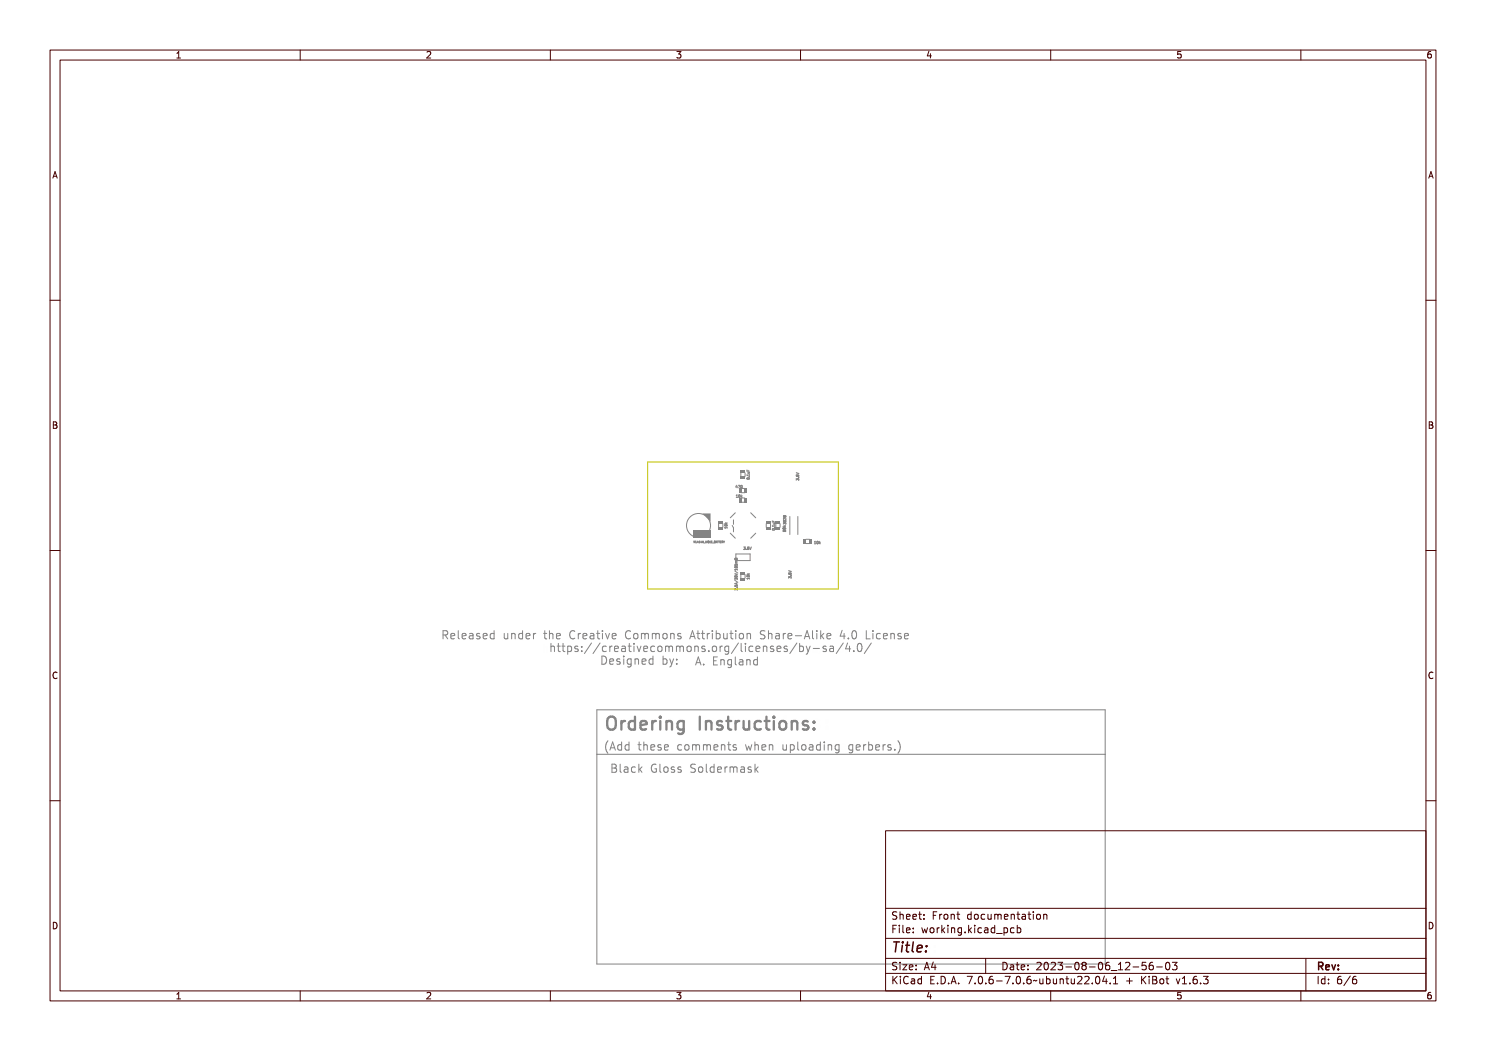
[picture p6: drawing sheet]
<svg xmlns="http://www.w3.org/2000/svg" width="297mm" height="210mm" viewBox="0 0 297 210" stroke-linecap="round" stroke-linejoin="round" font-family="sans-serif">
<defs><g id="words">
<text font-size="3.5" fill="#848484" x="120.6" y="145.7">Ordering Instructions:</text>
<text font-size="2.7" fill="#480000" x="178" y="190.3">Title:</text>
<g font-size="2.2" fill="#848484">
<text x="88.1" y="127.9">Released under the Creative Commons Attribution Share-Alike 4.0 License</text>
<text x="108.4" y="130.4">https://creativecommons.org/licenses/by-sa/4.0/</text>
<text x="119.8" y="132.9">Designed by:</text>
<text x="120.6" y="149.8">(Add these comments when uploading gerbers.)</text>
<text x="121.8" y="154.5">Black Gloss Soldermask</text>
</g>
<text font-size="2.1" fill="#848484" x="138.8" y="133.1">A. England</text>
<g font-size="2" fill="#480000">
<text x="178" y="183.7">Sheet: Front documentation</text>
<text x="178" y="186.5">File: working.kicad_pcb</text>
<text x="178" y="193.9">Size: A4</text>
<text x="178" y="196.6">KiCad E.D.A. 7.0.6-7.0.6~ubuntu22.04.1 + KiBot v1.6.3</text>
<text x="200" y="193.9">Date: 2023-08-06_12-56-03</text>
<text x="263" y="196.6">Id: 6/6</text>
<text x="263" y="193.9">Rev:</text>
</g>
<g font-size="1.7" fill="#480000">
<text x="35" y="11.7">1</text>
<text x="85" y="11.7">2</text>
<text x="135" y="11.7">3</text>
<text x="185" y="11.7">4</text>
<text x="235" y="11.7">5</text>
<text x="285" y="11.7">6</text>
<text x="10.5" y="35.7">A</text>
<text x="285.5" y="35.7">A</text>
<text x="10.5" y="85.6">B</text>
<text x="285.5" y="85.6">B</text>
<text x="10.5" y="135.7">C</text>
<text x="285.5" y="135.7">C</text>
<text x="10.5" y="185.6">D</text>
<text x="285.5" y="185.6">D</text>
<text x="35" y="199.7">1</text>
<text x="85" y="199.7">2</text>
<text x="135" y="199.7">3</text>
<text x="185" y="199.7">4</text>
<text x="235" y="199.7">5</text>
<text x="285" y="199.7">6</text>
</g>
<g font-size=".7" fill="#848484">
<text x="147.3" y="99.4">10k</text>
<text x="147.3" y="97.5">470</text>
<text x="157" y="106.1" transform="rotate(-90 157 106.1)">10k</text>
<text x="148.5" y="109.8">3.6V</text>
<text x="162.9" y="108.7">10k</text>
<text x="158.2" y="115.5" transform="rotate(-90 158.2 115.5)">3.6V</text>
</g>
<text font-size=".5" fill="#848484" x="138.6" y="108.5">ML414H_IV01E_BATTERY</text>
</g></defs>
<g fill="none" stroke="#848484" stroke-width=".2">
<path d="M147.4 98.9h.1l.1 .5h-.2l.1-.4zM147.5 97l.1 .5-.3-.1zM147.5 97.1v.2h-.1zM147.7 97h.3l-.1 .5 .1-.4zM147.8 99v-.1a.22 .22 0 0 1 .3 .3 .22 .22 0 0 1-.3 .2zM147.8 99l.2 .1-.1 .3zM148.1 99.5h.8M148.2 98.9v.3l.3-.2-.2 .2 .2 .2-.2-.2-.1 .2zM148.2 97.1v-.1a.22 .22 0 0 1 .3 .3 .22 .22 0 0 1-.3 .2zM148.3 97.1l.1 .1-.1 .3zM149.3 94.8l.5-.1v.3l-.5-.1v.1zM149.3 93.9v.2l.2-.2v.2l.3 .1h-.5z"/>
<path d="M149.3 93.9v.2h.5M149.3 95.6a.23 .23 0 0 1 .3-.1 .23 .23 0 0 1 .1 .2h-.4zM149.3 95.6l.3-.1 .2 .1-.3 .2zM149.3 95.7h.1M149.3 95.6h.4l-.3 .1zM149.4 94.3h.4v.2l-.4 .1 .3-.1zM149.4 94.4h.4M149.5 94v.1M149.7 95.2l.1 .1zM149.7 94.4h.1M149.7 94.4v.2h-.3M149.7 95.2v.1"/>
<path d="M149.8 94.8v.3M149.8 95.3h-.1M149.8 94.9h-.5l.1 .2M159.1 95l.2 .2h.3v-.2h-.2v.2M159.1 96v-.3l.2 .1 .1-.1h.2v.3M159.1 94.4l.6 .2-.6 .2M159.2 94.5l.5 .2-.5 .2 .4-.2zM159.2 95l.2 .2-.1-.1a.16 .16 0 0 1 .2-.2 .16 .16 0 0 1 .2 .2 .16 .16 0 0 1-.2 .1 .23 .23 0 0 1-.2 0 .23 .23 0 0 1-.1-.2zM159.2 95.8h.4l.1 .3-.2-.3-.1 .2-.1-.2-.1 .3zM159.6 95.5h.1zM159.7 95.4h.1M159.6 95.4h.1"/>
<path d="M138.6 108.1l.1 .2 .2-.2v.4l-.1-.3v.2l-.1-.2-.1 .3zM138.9 108.1l.1 .3 .1 .1h-.2zM139.3 108.1l.1 .4-.2-.1zM139.3 108.2l-.1 .2zM139.5 108.2l.1-.1 .1 .4h-.2zM139.9 108.1v.4l-.2-.1zM139.9 108.2l-.1 .2zM140 108.1l.1 .2 .2-.2v.4l-.1-.2-.2 .2zM140.3 108.6h.3zM140.6 108.1h.2v.4h-.2zM140.9 108.1l.1 .3 .1-.3-.1 .4zM141.2 108.2l.1 .3z"/>
<path d="M141.5 108.2l.1-.1 .1 .4h-.2zM141.7 108.1h.2l-.1 .1 .1 .1-.1 .1 .2 .1h-.3zM142 108.6h.3zM142.3 108.1l.2 .1v.3h-.2zM142.3 108.3l.2 .1zM142.3 108.2l.2 .1zM142.7 108.1l.1 .4h-.2zM142.7 108.2l-.1 .2zM142.8 108.1h.3l-.1 .4zM143.1 108.1h.3l-.1 .4zM143.4 108.1h.2l-.1 .1 .1 .1-.1 .1 .1 .1h-.2zM143.7 108.1l.2 .1 .1 .3-.2-.2-.1 .2z"/>
<path d="M143.8 108.2l.1 .1zM144 108.1l.1 .2 .1-.2-.1 .4zM144.3 108.1h.1M144.4 108.3l.1 .2M144.4 108.1h.1M144.4 108.3h-.1M144.5 108.1v.2M144.5 108.3h-.1M144.6 108.1l.1 .2M144.7 108.3v.2M144.8 108.1l-.1 .2M144.8 105.3l.5-.1v.3l-.4-.1v.1z"/>
<path d="M144.8 104.6h.5M144.8 104.9a.23 .23 0 0 1 .3-.1 .23 .23 0 0 1 .2 .3h-.4zM144.9 105.1v-.2l.1-.1 .3 .1v.2M144.9 105.1h.1M144.9 105h.4l-.3 .1zM144.9 105.1h.3M144.9 104.4l.2 .2 .2-.2-.2 .2 .2 .1h-.5h.3zM145 104.4l.2 .2M145.3 105.1h-.1M145.3 105.4h-.5l.2 .2M145.3 105.3v.3M145.3 104.4l-.2 .2"/>
<path d="M146.8 115.9l.7 .5M146.8 114.1l.7 .4M146.9 115.7l.1 .2a.16 .16 0 0 1 .1-.2 .16 .16 0 0 1 .2 .1 .16 .16 0 0 1 0 .2l-.1-.2-.1 .2h-.2zM146.9 115.4l.4-.1-.1 .1 .1 .2zM146.9 114.9l.5 .3zM146.9 113.7l.4 .2-.4 .2 .4-.2zM146.9 113.4l.5 .3zM146.9 113.1l.4-.1v.2l-.4-.1v.1zM146.9 112.2l.1 .2a.16 .16 0 0 1 .1-.2 .16 .16 0 0 1 .2 .1 .16 .16 0 0 1 0 .2l-.1-.3-.1 .3h-.2zM146.9 112.8v.2h.2v-.2h.2v.2M146.9 115.8v-.3l.2 .2v-.2h.2v.3M146.9 116.9v.3h.2v-.2l.2-.1v.3"/>
<path d="M146.9 114.6l.5 .2-.5 .1M146.9 114.2a.23 .23 0 0 1 .3-.1 .23 .23 0 0 1 .1 .3h-.4zM146.9 112.7a.23 .23 0 0 1 .3-.1 .23 .23 0 0 1 .1 .2h-.4zM146.9 117.9h.1M146.9 113.3l.4-.1v.2a.23 .23 0 0 1-.3 .1 .23 .23 0 0 1-.1-.2zM146.9 115.1v.2M146.9 115.3h.1M146.9 113.4h.1M146.9 116.5l.4 .2v-.2v.3l-.3-.2-.1 .2zM146.9 114.6l.4-.1v.3l-.1-.2-.1 .1-.1-.1-.1 .2zM146.9 115.1l.5 .1-.1 .1h-.4M146.9 115.1h.1"/>
<path d="M146.9 115.5l.3-.1v.1zM146.9 114.2l.4 .1-.3 .1zM146.9 112.7h.4l-.3 .1zM146.9 111.4h.4v.1h-.4l.1 .1h.3v.1h-.1a.19 .19 0 0 1-.3 0 .19 .19 0 0 1 0-.3zM147 111.8h.3l-.3 .1h.3l-.3 .1 .3 .1h-.3zM147 112.5h.4M147.1 112.5h.1M147.1 112.3v.2M147.1 112.3h.3M147.2 116.5v.2M147.2 116.2l.1 .1zM147.4 117.4h.1"/>
<path d="M147.4 117.6v.3l-.4-.3-.1 .3M147.4 111.5l-.1 .1a.21 .21 0 0 0-.3-.1 .21 .21 0 0 0-.1 .3h.5v.1M147.4 113.7v.2M147.4 117.4h-.1M147.4 112.1h-.3v.2M147.4 116.4l-.5 .2 .5 .2M147.4 113.8h-.5l.1 .1M148.1 100.4h.8M148.6 109.3l.2 .1v.4h-.3l.3-.1-.2-.1 .2-.2zM149.1 109.7l.1 .1zM149.3 115.5l.5-.1v.3l-.5-.1v.1zM149.3 114.8h.5"/>
<path d="M149.3 115.1a.23 .23 0 0 1 .3-.1 .23 .23 0 0 1 .1 .3h-.4zM149.3 115v.2M149.3 115.2h.1M149.3 115.1l.4 .1h-.3zM149.4 115l.4 .1-.1 .1h-.3M149.4 115h-.1M149.4 114.6l.1 .1 .3-.1-.2 .2 .2 .1h-.5l.2-.1zM149.4 109.4l.3-.1-.3 .3 .1-.1a.16 .16 0 0 1 .2 .2 .16 .16 0 0 1-.1 .1 .16 .16 0 0 1-.2-.1zM149.4 114.6l.2 .2M149.7 109.3l.2 .5 .2-.5-.1 .5zM149.8 115.5v.2M149.8 115.6h-.5l.1 .1"/>
<path d="M149.8 114.6l-.2 .1M154.4 105l.4-.1v.2l-.4-.1v.1zM154.4 104.1v.2l.2-.2v.2h.2h-.4zM154.4 104.1v.2h.4M154.4 105.8h.1M154.4 105.8l.1-.2 .3 .2M154.4 105.8l.1 .1 .3-.1M154.4 105.7a.23 .23 0 0 1 .3-.1 .23 .23 0 0 1 .1 .3h-.4zM154.4 105.7l.4 .1-.3 .1zM154.5 104.5h.3v.2h-.3l.3-.1zM154.5 104.5h.3M154.6 104.1v.2"/>
<path d="M154.7 105.4h.1zM154.8 105.4h.1M154.8 104.5v.1M154.8 104.6v.1h-.3M154.8 104.9v.3M154.8 105.8h.1M154.8 105.1h-.4l.1 .1M156.5 105.8l.5-.1v.3l-.4-.1-.1 .1zM156.6 105.4h.4a.22 .22 0 0 1-.2 .3 .22 .22 0 0 1-.2-.3zM156.6 105.5h.4l-.3 .1zM156.6 103.6v.2M156.6 103.6h.1"/>
<path d="M156.6 104a.23 .23 0 0 1 .3-.1 .23 .23 0 0 1 .1 .3h-.3zM156.6 104.9l.2 .2 .2-.2-.2 .2 .2 .1h-.5l.3-.1zM156.7 105.6l.4 .3-.4 .1 .4-.2zM156.7 104.6a.23 .23 0 0 1 .3-.1 .23 .23 0 0 1 .1 .3h-.4zM156.7 103v.3M156.7 103.3h.1M156.7 103h.1M156.7 103.8l.4-.1v.2l-.4 .1zM156.7 104.9h.4v.3l-.1-.3-.1 .2-.1-.1-.1 .2zM156.7 104.2l.4 .1v-.2v.3l-.3-.2-.1 .2zM156.7 103v.1M156.7 106.1l.4-.1-.2 .2 .2 .2h-.4z"/>
<path d="M156.7 104.6h.4l-.3 .1zM156.7 106.2l.2 .1h-.2zM156.7 103.1h.1M156.8 103.3h-.1M156.8 103.1h.1M156.8 104.5v.1l-.2-.2v.3M156.8 103.2v.1M156.8 103.2l.2 .1M156.8 103.1v.1M156.8 104.5h.1M156.8 104.5h.2M156.9 105.3l.1 .2z"/>
<path d="M157 104.5h.1M157 104h.1M157 103.1h-.2M157 103.1h.1M157 104.5l.1 .2M157 103.1v.2M157 103.3h.1M157.1 103.5v.3l-.3-.3-.2 .1M157.7 113.9l.5 .2-.5 .2 .4-.2zM157.7 114.4l.2 .2-.1-.1a.16 .16 0 0 1 .2-.2 .16 .16 0 0 1 .2 .2 .16 .16 0 0 1-.2 .2 .23 .23 0 0 1-.3 0 .23 .23 0 0 1 0-.3zM157.7 115.2h.4v.3l-.1-.3-.1 .2-.1-.1-.1 .2zM158.1 114.9l.1 .1z"/>
<path d="M163 108.2h.2l.1 .5h-.3l.1-.4zM163.4 108.2a.22 .22 0 0 1 .3 .2 .22 .22 0 0 1-.3 .2zM163.5 108.2l.1 .1-.1 .3zM163.8 108.2l.1 .3 .2-.2-.2 .2 .2 .2-.2-.2-.1 .2zM88.2 126.3a.8 .8 0 0 1 1 .2v.4l-.3 .2 .5 .8h-.3l-.2-.6-.3-.1h-.2v.7h-.2zM88.4 126.4h.3a.28 .28 0 0 1 .3 .3 .28 .28 0 0 1-.3 .3h-.3zM89.7 126.8a.53 .53 0 0 1 .6-.1 .53 .53 0 0 1 .3 .6h-.9a.46 .46 0 0 0 .3 .4 .46 .46 0 0 0 .5-.1v.2a.66 .66 0 0 1-.9-.1 .66 .66 0 0 1 .1-.9zM89.8 126.9l.4-.1 .2 .4h-.7zM90.9 126.2h.5v1.3l.4 .2v.2l-.5-.1-.1-1.5h-.3zM92.3 126.8a.53 .53 0 0 1 .6-.1 .53 .53 0 0 1 .3 .6h-.9a.46 .46 0 0 0 .3 .4 .46 .46 0 0 0 .5-.1v.2a.66 .66 0 0 1-.8-.1 .66 .66 0 0 1 0-.9zM92.5 126.9l.3-.1 .2 .4h-.7zM93.6 126.7h.2a.49 .49 0 0 1 .6 .5v.7h-.1v-.2a.42 .42 0 0 1-.6 .2 .42 .42 0 0 1-.2-.5 .42 .42 0 0 1 .5-.3h.3a.38 .38 0 0 0-.3-.3 .38 .38 0 0 0-.4 .1z"/>
<path d="M93.7 127.3h.6a.34 .34 0 0 1-.2 .4 .34 .34 0 0 1-.4-.1zM95 126.7h.5h.2l-.1 .2a.27 .27 0 0 0-.4-.1 .27 .27 0 0 0-.1 .3 .41 .41 0 0 1 .6 .3 .41 .41 0 0 1-.4 .5l-.4-.1v-.2a.33 .33 0 0 0 .3 .1 .33 .33 0 0 0 .3-.3 .46 .46 0 0 1-.5-.2 .46 .46 0 0 1 0-.5zM96.2 126.8a.53 .53 0 0 1 .7-.1 .53 .53 0 0 1 .2 .6h-.8a.46 .46 0 0 0 .3 .4 .46 .46 0 0 0 .5-.1v.2a.66 .66 0 0 1-.9-.1 .66 .66 0 0 1 0-.9zM96.4 126.9l.4-.1 .1 .4h-.6zM97.5 126.8l.4-.2 .3 .2v-.6h.2v1.7h-.2v-.2a.5 .5 0 0 1-.7 .1 .5 .5 0 0 1-.1-.7zM97.7 126.9l.1-.1a.43 .43 0 0 1 .4 .5 .43 .43 0 0 1-.4 .4l-.2-.2zM100.1 126.7h.2v.9l.2 .1 .3-.2v-.8h.2v1.2h-.2v-.2a.38 .38 0 0 1-.5 .2 .38 .38 0 0 1-.2-.5zM101.4 126.7h.2v.1a.39 .39 0 0 1 .5-.1 .39 .39 0 0 1 .2 .4v.8h-.2v-1h-.4l-.1 1h-.2zM102.8 126.8l.3-.2 .3 .2v-.6h.2v1.7h-.2v-.2a.5 .5 0 0 1-.7 .1 .5 .5 0 0 1 0-.7zM102.9 126.9l.1-.1a.43 .43 0 0 1 .4 .5 .43 .43 0 0 1-.4 .4l-.1-.2zM104.1 126.8a.53 .53 0 0 1 .7-.1 .53 .53 0 0 1 .2 .6h-.8a.46 .46 0 0 0 .3 .4 .46 .46 0 0 0 .5-.1v.2a.66 .66 0 0 1-.9-.1 .66 .66 0 0 1 0-.9zM104.3 126.9l.3-.1 .2 .4h-.6z"/>
<path d="M105.5 126.7h.2v.2a.33 .33 0 0 1 .3-.3 .33 .33 0 0 1 .4 .3 .39 .39 0 0 0-.5 0 .39 .39 0 0 0-.2 .4v.6h-.2zM108.2 126.3h.2v.4h.5v.1h-.5v.8l.5 .1v.2h-.3a.33 .33 0 0 1-.4-.4v-.7h-.3v-.1h.3zM108.6 128.7h.2v.7a.39 .39 0 0 1 .5-.2 .39 .39 0 0 1 .2 .5v.7h-.2v-1l-.4 .1-.1 .9h-.2zM109.3 126.2h.2v.6a.39 .39 0 0 1 .5-.1 .39 .39 0 0 1 .2 .4v.8h-.2v-.9l-.2-.2-.3 .2v.9h-.2zM110.2 128.9h.2v.3h.4v.2h-.4v.7l.4 .1v.2h-.2a.33 .33 0 0 1-.4-.4v-.6h-.4v-.2h.4zM110.7 126.8a.53 .53 0 0 1 .6-.1 .53 .53 0 0 1 .3 .6h-.9a.46 .46 0 0 0 .3 .4 .46 .46 0 0 0 .5-.1v.2a.66 .66 0 0 1-.9-.1 .66 .66 0 0 1 .1-.9zM110.8 126.9l.4-.1 .2 .4h-.7zM111.5 128.9h.2v.3h.4v.2h-.4v.7l.4 .1v.2h-.2a.33 .33 0 0 1-.4-.4v-.6h-.3v-.2h.3zM112.5 129.2h.2v.2a.5 .5 0 0 1 .7-.1 .5 .5 0 0 1 .1 .7 .42 .42 0 0 1-.3 .4 .42 .42 0 0 1-.5-.1v.6h-.2zM112.9 129.4a.43 .43 0 0 1 .4 .4 .43 .43 0 0 1-.4 .4l-.2-.4zM113.3 126.5a.44 .44 0 0 1 .5-.3 .44 .44 0 0 1 .3 .4 .47 .47 0 0 0-.5-.1 .47 .47 0 0 0-.2 .6 .47 .47 0 0 0 .2 .5 .47 .47 0 0 0 .5 0 .47 .47 0 0 1-.4 .3 .47 .47 0 0 1-.5-.4v-.7zM114 129.3l.5-.1 .2 .1-.1 .1a.27 .27 0 0 0-.3-.1 .27 .27 0 0 0-.2 .3 .41 .41 0 0 1 .6 .3 .41 .41 0 0 1-.4 .5h-.4v-.2a.33 .33 0 0 0 .3 .1 .33 .33 0 0 0 .3-.3 .46 .46 0 0 1-.5-.2 .46 .46 0 0 1 0-.5z"/>
<path d="M114.7 126.7h.2v.2a.33 .33 0 0 1 .3-.3 .33 .33 0 0 1 .3 .3 .39 .39 0 0 0-.4 0 .39 .39 0 0 0-.2 .4v.6h-.2zM115.5 129.3h.2v.3h-.2zM115.5 130.1h.2v.3h-.2zM115.9 126.8a.53 .53 0 0 1 .7-.1 .53 .53 0 0 1 .2 .6h-.8a.46 .46 0 0 0 .3 .4 .46 .46 0 0 0 .5-.1v.2a.66 .66 0 0 1-.9-.1 .66 .66 0 0 1 0-.9zM116.1 126.9l.3-.1 .2 .4h-.6zM117.2 126.7h.2a.49 .49 0 0 1 .7 .5v.7h-.2v-.2a.42 .42 0 0 1-.6 .2 .42 .42 0 0 1-.2-.5 .42 .42 0 0 1 .5-.3h.3a.38 .38 0 0 0-.3-.3 .38 .38 0 0 0-.4 .1zM117.2 128.8h.2l-.8 1.8h-.2zM117.4 127.3h.5a.34 .34 0 0 1-.2 .4 .34 .34 0 0 1-.4-.1zM118.5 128.8h.2l-.8 1.8h-.2zM118.7 126.3h.2v.4h.5v.1h-.5v.8l.5 .1v.2h-.3a.33 .33 0 0 1-.4-.4v-.7h-.3v-.1h.3zM119.3 129.4a.42 .42 0 0 1 .4-.2 .42 .42 0 0 1 .3 .3 .43 .43 0 0 0-.6 0 .43 .43 0 0 0 0 .6 .43 .43 0 0 0 .6 0 .44 .44 0 0 1-.4 .4 .44 .44 0 0 1-.4-.4l-.1-.5zM119.8 126.7h.5v1h.4v.2h-.9v-.2h.3v-.9h-.3z"/>
<path d="M120 131.4a.82 .82 0 0 1 1 .7 .82 .82 0 0 1-1 .8zM120.1 126.2h.2v.3h-.2zM120.2 131.5a.62 .62 0 0 1 .6 .6 .62 .62 0 0 1-.6 .7zM120.6 129.2h.2v.2a.33 .33 0 0 1 .3-.2 .33 .33 0 0 1 .3 .3 .39 .39 0 0 0-.4-.1 .39 .39 0 0 0-.2 .4v.6h-.2zM121 126.7h.2l.3 1 .4-1h.2l-.4 1.2h-.3zM121.4 131.9a.53 .53 0 0 1 .7-.1 .53 .53 0 0 1 .2 .6h-.8a.46 .46 0 0 0 .3 .4 .46 .46 0 0 0 .5-.1v.2a.66 .66 0 0 1-.9-.1 .66 .66 0 0 1 0-.9zM121.6 132l.3-.1 .2 .3h-.6zM121.8 129.4a.53 .53 0 0 1 .6-.2 .53 .53 0 0 1 .3 .7h-.8a.46 .46 0 0 0 .3 .4 .46 .46 0 0 0 .5-.1v.1a.66 .66 0 0 1-.9-.1 .66 .66 0 0 1 0-.8zM122 129.4h.3l.2 .3h-.6zM122.5 126.8a.53 .53 0 0 1 .6-.1 .53 .53 0 0 1 .3 .6h-.9a.46 .46 0 0 0 .3 .4 .46 .46 0 0 0 .5-.1v.2a.66 .66 0 0 1-.8-.1 .66 .66 0 0 1 0-.9zM122.6 126.9l.4-.1 .2 .4h-.7zM122.8 131.8l.5-.1 .2 .1-.1 .1a.27 .27 0 0 0-.3 0 .27 .27 0 0 0-.2 .3 .41 .41 0 0 1 .6 .3 .41 .41 0 0 1-.4 .5l-.4-.1v-.2a.33 .33 0 0 0 .3 .1 .33 .33 0 0 0 .3-.3 .46 .46 0 0 1-.5-.2 .46 .46 0 0 1 0-.5z"/>
<path d="M123.1 129.3l.2-.1a.49 .49 0 0 1 .7 .5v.7h-.2v-.2a.42 .42 0 0 1-.6 .2 .42 .42 0 0 1-.2-.5 .42 .42 0 0 1 .5-.3h.3a.38 .38 0 0 0-.3-.3 .38 .38 0 0 0-.4 .2zM123.3 129.9l.5-.1a.34 .34 0 0 1-.2 .4 .34 .34 0 0 1-.4-.1zM124 131.7h.5v1.1h.4v.1h-1v-.1h.4v-.9h-.3zM124.3 131.3h.2v.2h-.2zM124.6 128.9h.2v.3h.4v.2h-.4v.7l.4 .1v.2h-.2a.33 .33 0 0 1-.4-.4v-.6h-.3v-.2h.3zM125.1 126.5a.44 .44 0 0 1 .5-.3 .44 .44 0 0 1 .4 .4 .47 .47 0 0 0-.6-.1 .47 .47 0 0 0-.2 .6 .47 .47 0 0 0 .2 .5 .47 .47 0 0 0 .6 0 .47 .47 0 0 1-.5 .3 .47 .47 0 0 1-.5-.4v-.7zM125.3 131.9l.4-.2 .3 .2v-.1h.2v1.1a.54 .54 0 0 1-.3 .5 .54 .54 0 0 1-.6 0v-.2a.4 .4 0 0 0 .5 0 .4 .4 0 0 0 .2-.4 .49 .49 0 0 1-.7 0 .49 .49 0 0 1-.1-.6zM125.5 132l.1-.1a.42 .42 0 0 1 .4 .4 .42 .42 0 0 1-.4 .5l-.2-.3zM125.7 129.2h.5v1h.4v.2h-1v-.2h.4v-.8h-.3zM126 128.7h.2v.3h-.2zM126.4 126.8a.57 .57 0 0 1 .9 .5 .57 .57 0 0 1-.9 .4l-.1-.4zM126.6 126.9l.1-.1a.43 .43 0 0 1 .4 .5 .43 .43 0 0 1-.4 .4l-.2-.2z"/>
<path d="M126.6 131.7h.2v.2a.39 .39 0 0 1 .5-.2 .39 .39 0 0 1 .2 .5v.7h-.2v-.8l-.2-.2-.3 .2v.8h-.2zM126.9 129.2h.2l.3 1 .4-1h.2l-.5 1.2h-.2zM127.6 126.7l.1 .1 .3-.1 .2 .1 .3-.1 .2 1.2h-.2v-.9l-.2-.2-.1 .2v.9h-.2v-.9l-.1-.2-.2 .2v.9h-.1zM128 131.9a.53 .53 0 0 1 .6-.1 .53 .53 0 0 1 .3 .6h-.9a.46 .46 0 0 0 .3 .4 .46 .46 0 0 0 .5-.1v.2a.66 .66 0 0 1-.8-.1 .66 .66 0 0 1 0-.9zM128.1 132l.4-.1 .2 .3h-.7zM128.4 129.4a.53 .53 0 0 1 .6-.2 .53 .53 0 0 1 .3 .7h-.9a.46 .46 0 0 0 .3 .4 .46 .46 0 0 0 .5-.1v.1a.66 .66 0 0 1-.9-.1 .66 .66 0 0 1 .1-.8zM128.5 129.4h.4l.2 .3h-.7zM128.9 126.7l.1 .1 .3-.1 .2 .1 .3-.1 .2 1.2h-.2v-.9l-.1-.2-.2 .2v.9h-.2v-.9l-.1-.2-.1 .2-.1 .9h-.1zM129.3 131.9l.3-.2 .3 .2v-.6h.2v1.6h-.2v-.1a.5 .5 0 0 1-.7 0 .5 .5 0 0 1 0-.6zM129.4 132l.1-.1a.43 .43 0 0 1 .4 .4 .43 .43 0 0 1-.4 .5l-.1-.3zM129.8 129.4a.42 .42 0 0 1 .4-.2 .42 .42 0 0 1 .3 .3 .43 .43 0 0 0-.6 0 .43 .43 0 0 0 0 .6 .43 .43 0 0 0 .6 0 .44 .44 0 0 1-.4 .4 .44 .44 0 0 1-.4-.4l-.1-.5zM130.3 126.8a.57 .57 0 0 1 1 .5 .57 .57 0 0 1-1 .4l-.1-.4z"/>
<path d="M130.5 126.9l.1-.1a.43 .43 0 0 1 .4 .5 .43 .43 0 0 1-.4 .4l-.2-.2zM131 129.3a.57 .57 0 0 1 .9 .5 .57 .57 0 0 1-.9 .5l-.2-.5zM131.1 129.5l.1-.1a.43 .43 0 0 1 .5 .4 .43 .43 0 0 1-.5 .4l-.1-.2zM131.6 126.7h.2v.1a.39 .39 0 0 1 .5-.1 .39 .39 0 0 1 .2 .4v.8h-.2v-.9l-.2-.2-.3 .2v.9h-.2zM131.8 131.3h.2v.6a.58 .58 0 0 1 .9 .4 .58 .58 0 0 1-.7 .7l-.2-.2v.1h-.2zM132.1 132l.1-.1a.43 .43 0 0 1 .4 .4 .43 .43 0 0 1-.4 .5l-.1-.3zM132.1 129.2l.2 .1 .3-.1 .1 .1 .4-.1 .1 1.2h-.2v-.9l-.1-.2-.1 .2v.9h-.2v-.9l-.1-.2-.2 .2v.9h-.2zM133 126.7h.6h.1l-.1 .2a.27 .27 0 0 0-.3-.1 .27 .27 0 0 0-.1 .3 .41 .41 0 0 1 .5 .3 .41 .41 0 0 1-.4 .5l-.4-.1v-.2a.33 .33 0 0 0 .4 .1 .33 .33 0 0 0 .2-.3 .46 .46 0 0 1-.4-.2 .46 .46 0 0 1-.1-.5zM133.1 131.7h.2l.3 1 .4-1h.2l-.3 .9a.74 .74 0 0 1-.8 .8l.4-.5zM133.4 129.2l.2 .1 .3-.1 .1 .1 .4-.1 .1 1.2h-.1v-.9l-.2-.2-.1 .2v.9h-.2v-.9l-.1-.2-.2 .2v.9h-.2zM134.8 131.8h.2v.3h-.2zM134.8 132.6h.2v.3h-.2z"/>
<path d="M134.9 129.3a.57 .57 0 0 1 .9 .5 .57 .57 0 0 1-.9 .5l-.1-.5zM135.1 129.5l.1-.1a.43 .43 0 0 1 .4 .4 .43 .43 0 0 1-.4 .4l-.2-.2zM135.8 126.3h.3l.5 1.6h-.2l-.1-.4h-.6l-.1 .4h-.2zM136 126.5l.2 .8h-.5zM136.2 129.2h.2v.2a.39 .39 0 0 1 .4-.2 .39 .39 0 0 1 .3 .5v.7h-.2l-.1-1-.4 .1v.9h-.2zM137.1 126.3h.2v.4h.4v.1h-.4v.8l.4 .1v.2h-.2a.33 .33 0 0 1-.4-.4v-.7h-.3v-.1h.3zM137.6 129.3l.5-.1 .2 .1-.1 .1a.27 .27 0 0 0-.3-.1 .27 .27 0 0 0-.2 .3 .41 .41 0 0 1 .6 .3 .41 .41 0 0 1-.4 .5h-.4v-.2a.33 .33 0 0 0 .4 .1 .33 .33 0 0 0 .2-.3 .46 .46 0 0 1-.5-.2 .46 .46 0 0 1 0-.5zM138.4 126.3h.2v.4h.4v.1h-.4v.9h.4v.2h-.2a.33 .33 0 0 1-.4-.4v-.7h-.3v-.1h.3zM139.1 130.1h.3v.3h-.3zM139.3 131.5h.2l.5 1.6h-.2l-.1-.4h-.6l-.1 .4h-.2zM139.4 131.7l.2 .8h-.4zM139.6 126.7h.2v.2a.33 .33 0 0 1 .4-.3 .33 .33 0 0 1 .3 .3 .39 .39 0 0 0-.5 0 .39 .39 0 0 0-.2 .4v.6h-.2z"/>
<path d="M140.2 129.3a.57 .57 0 0 1 .9 .5 .57 .57 0 0 1-.9 .5l-.2-.5zM140.3 129.5l.1-.1a.43 .43 0 0 1 .4 .4 .43 .43 0 0 1-.4 .4l-.1-.2zM140.6 132.8h.2v.3h-.2zM140.8 126.7h.5v1h.4v.2h-.9v-.2h.3v-.9h-.3zM141.1 126.2h.2v.3h-.2zM141.6 129.2h.2v.2a.33 .33 0 0 1 .3-.2 .33 .33 0 0 1 .3 .3 .39 .39 0 0 0-.4-.1 .39 .39 0 0 0-.2 .4v.6h-.2zM142.1 126.2h.2v.6a.58 .58 0 0 1 .8 .4 .58 .58 0 0 1-.6 .7l-.2-.2v.2h-.2zM142.4 126.9v-.1a.43 .43 0 0 1 .5 .5 .43 .43 0 0 1-.5 .4l-.1-.2zM142.8 129.4l.3-.2 .3 .2v-.2h.2v1.1a.54 .54 0 0 1-.2 .5 .54 .54 0 0 1-.6 0v-.2a.4 .4 0 0 0 .5 .1 .4 .4 0 0 0 .1-.5 .49 .49 0 0 1-.6 .1 .49 .49 0 0 1-.1-.7zM142.8 131.5h1v.2h-.8v.5h.7v.1h-.7v.6h.8v.2h-1zM142.9 129.5l.1-.1a.42 .42 0 0 1 .4 .4 .42 .42 0 0 1-.4 .4l-.1-.2zM143.4 126.7h.2v.9l.2 .1 .3-.2v-.8h.2v1.2h-.2v-.2a.38 .38 0 0 1-.5 .2 .38 .38 0 0 1-.2-.5z"/>
<path d="M144.1 131.9h.2v.2a.38 .38 0 0 1 .5-.2 .38 .38 0 0 1 .2 .4v.8h-.2v-.9l-.2-.2-.3 .3v.8h-.2zM144.8 128.8h.2l-.9 1.8h-.2zM145 126.3h.2v.4h.4v.1h-.4v.8l.4 .1v.2h-.2a.33 .33 0 0 1-.4-.4v-.7h-.4v-.1h.4zM145.3 128.7h.5v1.4l.4 .1v.2l-.5-.1-.1-1.4h-.3zM145.4 132l.4-.1 .3 .2v-.2h.2v1.1a.57 .57 0 0 1-.9 .5v-.2a.39 .39 0 0 0 .5 0 .39 .39 0 0 0 .2-.4 .47 .47 0 0 1-.7 .1 .47 .47 0 0 1-.1-.7zM145.6 132.1h.1a.41 .41 0 0 1 .4 .4 .41 .41 0 0 1-.4 .4l-.2-.2zM146.1 126.7h.5v1h.4v.2h-1v-.2h.4v-.9h-.3zM146.4 126.2h.2v.3h-.2zM146.6 131.4h.5l.1 1.4 .3 .1v.2l-.5-.1-.1-1.4h-.3zM146.7 129.2h.5v1h.4v.2h-1v-.2h.4v-.8h-.3zM147 128.7h.2v.3h-.2zM147.4 126.8a.57 .57 0 0 1 .9 .5 .57 .57 0 0 1-.9 .4l-.1-.4z"/>
<path d="M147.6 126.9l.1-.1a.43 .43 0 0 1 .4 .5 .43 .43 0 0 1-.4 .4l-.2-.2zM148 132l.2-.1a.48 .48 0 0 1 .7 .5v.7h-.2v-.2a.41 .41 0 0 1-.6 .2 .41 .41 0 0 1-.2-.5 .41 .41 0 0 1 .5-.3h.3a.38 .38 0 0 0-.3-.3 .38 .38 0 0 0-.4 .1zM148.1 129.4a.42 .42 0 0 1 .5-.2 .42 .42 0 0 1 .3 .3 .43 .43 0 0 0-.6 0 .43 .43 0 0 0 0 .6 .43 .43 0 0 0 .6 0 .44 .44 0 0 1-.4 .4 .44 .44 0 0 1-.5-.4v-.5zM148.2 132.5h.5a.33 .33 0 0 1-.2 .4 .33 .33 0 0 1-.4-.1zM148.7 126.7h.1v.1a.39 .39 0 0 1 .5-.1 .39 .39 0 0 1 .3 .4v.8h-.2v-.9l-.3-.2-.2 .2-.1 .9h-.1zM149.2 131.9h.2v.2a.38 .38 0 0 1 .5-.2 .38 .38 0 0 1 .2 .4v.8h-.2v-.9l-.3-.1-.1 .2-.1 .8h-.2zM149.4 129.4a.53 .53 0 0 1 .6-.2 .53 .53 0 0 1 .3 .7h-.9a.46 .46 0 0 0 .3 .4 .46 .46 0 0 0 .5-.1v.1a.66 .66 0 0 1-.9-.1 .66 .66 0 0 1 .1-.8zM149.5 129.4h.4l.2 .3h-.7zM150.6 132l.3-.1 .3 .2v-.7h.2v1.7h-.2v-.2a.49 .49 0 0 1-.6 .1 .49 .49 0 0 1-.1-.7zM150.6 129.2h.2v.2a.39 .39 0 0 1 .5-.2 .39 .39 0 0 1 .2 .5v.7h-.2v-1l-.4 .1-.1 .9h-.2zM150.7 132.2l.1-.1a.42 .42 0 0 1 .4 .4 .42 .42 0 0 1-.4 .4l-.1-.2zM151.4 126.4l.5-.1h.2v.2a.34 .34 0 0 0-.4-.1 .34 .34 0 0 0-.1 .5 .54 .54 0 0 1 .6 .6 .54 .54 0 0 1-.9 .3l-.1-.2a.37 .37 0 0 0 .6 .2 .37 .37 0 0 0 .1-.6 .51 .51 0 0 1-.6-.2 .51 .51 0 0 1 .1-.6z"/>
<path d="M152.1 129.3l.5-.1 .1 .1v.1a.27 .27 0 0 0-.4-.1 .27 .27 0 0 0-.1 .3 .41 .41 0 0 1 .6 .3 .41 .41 0 0 1-.5 .5h-.4v-.2a.33 .33 0 0 0 .4 .1 .33 .33 0 0 0 .2-.3 .46 .46 0 0 1-.4-.2 .46 .46 0 0 1 0-.5zM152.6 126.2h.2v.6a.39 .39 0 0 1 .5-.1 .39 .39 0 0 1 .2 .4v.8h-.2v-.9l-.2-.2-.3 .2v.9h-.2zM153.3 129.4a.53 .53 0 0 1 .6-.2 .53 .53 0 0 1 .3 .7h-.8a.46 .46 0 0 0 .3 .4 .46 .46 0 0 0 .5-.1v.1a.66 .66 0 0 1-.9-.1 .66 .66 0 0 1 0-.8zM153.5 129.4h.3l.2 .3h-.6zM153.9 126.7h.2a.49 .49 0 0 1 .7 .5v.7h-.2v-.2a.42 .42 0 0 1-.5 .2 .42 .42 0 0 1-.2-.5 .42 .42 0 0 1 .5-.3h.2a.38 .38 0 0 0-.3-.3 .38 .38 0 0 0-.4 .1zM154.1 127.3h.5a.34 .34 0 0 1-.1 .4 .34 .34 0 0 1-.5-.1zM154.7 129.3l.5-.1 .2 .1-.1 .1a.27 .27 0 0 0-.4-.1 .27 .27 0 0 0-.1 .3 .41 .41 0 0 1 .6 .3 .41 .41 0 0 1-.5 .5h-.3v-.2a.33 .33 0 0 0 .3 .1 .33 .33 0 0 0 .3-.3 .46 .46 0 0 1-.5-.2 .46 .46 0 0 1 0-.5zM155.4 126.7h.2v.2a.33 .33 0 0 1 .3-.3 .33 .33 0 0 1 .3 .3 .39 .39 0 0 0-.4 0 .39 .39 0 0 0-.2 .4v.6h-.2zM156.6 128.8h.2l-.8 1.8h-.3zM156.6 126.8a.53 .53 0 0 1 .7-.1 .53 .53 0 0 1 .2 .6h-.8a.46 .46 0 0 0 .3 .4 .46 .46 0 0 0 .5-.1v.2a.66 .66 0 0 1-.9-.1 .66 .66 0 0 1 0-.9zM156.8 126.9l.3-.1 .2 .4h-.6zM157.2 128.7h.2v.7a.58 .58 0 0 1 .8 .3 .58 .58 0 0 1-.6 .7l-.2-.1v.1h-.2z"/>
<path d="M157.4 129.5l.1-.1a.43 .43 0 0 1 .4 .4 .43 .43 0 0 1-.4 .4l-.1-.2zM158 127.2h.6v.2h-.6zM158.4 129.2h.2l.3 .9 .4-.9h.2l-.3 .8a.74 .74 0 0 1-.7 .9l.3-.5zM159.5 126.3h.2l.5 1.6h-.2l-.1-.4h-.6l-.1 .4h-.2zM159.6 126.5l.2 .8h-.4zM160 129.7h.5v.2h-.5zM160.4 126.2h.5l.1 1.3 .4 .2v.2l-.6-.1-.1-1.5h-.3zM161.2 129.3l.6-.1 .1 .1-.1 .1a.27 .27 0 0 0-.3-.1 .27 .27 0 0 0-.1 .3 .41 .41 0 0 1 .5 .3 .41 .41 0 0 1-.4 .5h-.4v-.2a.33 .33 0 0 0 .4 .1 .33 .33 0 0 0 .2-.3 .46 .46 0 0 1-.4-.2 .46 .46 0 0 1-.1-.5zM161.8 126.7h.5v1h.4v.2h-.9v-.2h.3v-.9h-.3zM162.1 126.2h.2v.3h-.2zM162.4 129.3l.2-.1a.49 .49 0 0 1 .7 .5v.7h-.2v-.2a.42 .42 0 0 1-.5 .2 .42 .42 0 0 1-.2-.5 .42 .42 0 0 1 .5-.3h.2a.38 .38 0 0 0-.3-.3 .38 .38 0 0 0-.4 .2zM162.6 129.9l.5-.1a.34 .34 0 0 1-.1 .4 .34 .34 0 0 1-.4-.1z"/>
<path d="M163.1 126.2h.2v1l.6-.5h.2l-.5 .4 .6 .8h-.3l-.4-.7-.2 .2v.5h-.2zM164.5 128.8h.2l-.9 1.8h-.2zM164.5 126.8a.53 .53 0 0 1 .6-.1 .53 .53 0 0 1 .3 .6h-.9a.46 .46 0 0 0 .3 .4 .46 .46 0 0 0 .5-.1v.2a.66 .66 0 0 1-.8-.1 .66 .66 0 0 1 0-.9zM164.6 126.9l.4-.1 .2 .4h-.7zM165.6 128.8h.2v1h.2v.2h-.2v.4h-.2v-.4h-.7zM165.6 129v.8h-.5zM166.7 130.1h.2v.3h-.2zM167.6 126.3h.2v1h.2v.2h-.2v.4h-.2v-.4h-.7zM167.6 126.5v.8h-.5zM167.8 128.9a.57 .57 0 0 1 .7 .1 .57 .57 0 0 1 .1 .6 .57 .57 0 0 1-.5 .8 .57 .57 0 0 1-.5-.8zM168 129a.63 .63 0 0 1 .4 1l-.2 .2a.62 .62 0 0 1-.4-1zM168.7 127.5h.2v.4h-.2z"/>
<path d="M169.7 128.8h.2l-.8 1.8h-.2zM169.8 126.3a.57 .57 0 0 1 .7 .1 .57 .57 0 0 1 .1 .7 .57 .57 0 0 1-.5 .8 .57 .57 0 0 1-.5-.8zM170 126.5a.63 .63 0 0 1 .4 .9l-.2 .3a.62 .62 0 0 1-.4-1zM170.6 130v.2M171.6 128.6a1.09 1.09 0 0 0 .1 1.6 .89 .89 0 0 0 .7-.7 .89 .89 0 0 0-.4-.9M172.3 126.3h.2v1.4h.8v.2h-1zM173.7 126.7h.5v1h.3v.2h-.9v-.2h.4v-.9h-.3zM174 126.2h.2v.3h-.2zM174.1 128.5l-1.4 2.1M175.1 126.8a.42 .42 0 0 1 .4-.2 .42 .42 0 0 1 .3 .3 .43 .43 0 0 0-.6 .1 .43 .43 0 0 0 0 .6 .43 .43 0 0 0 .6 0 .44 .44 0 0 1-.4 .3 .44 .44 0 0 1-.4-.3l-.1-.5zM176.3 126.8a.53 .53 0 0 1 .6-.1 .53 .53 0 0 1 .3 .6h-.9a.46 .46 0 0 0 .3 .4 .46 .46 0 0 0 .5-.1v.2a.66 .66 0 0 1-.8-.1 .66 .66 0 0 1 0-.9zM176.5 126.9l.3-.1 .2 .4h-.7z"/>
<path d="M177.5 126.7h.2v.1a.39 .39 0 0 1 .5-.1 .39 .39 0 0 1 .2 .4v.8h-.2v-1h-.4l-.1 1h-.2zM179 126.7h.5h.2l-.1 .2a.27 .27 0 0 0-.4-.1 .27 .27 0 0 0-.1 .3 .41 .41 0 0 1 .6 .3 .41 .41 0 0 1-.4 .5l-.4-.1v-.2a.33 .33 0 0 0 .3 .1 .33 .33 0 0 0 .3-.3 .46 .46 0 0 1-.5-.2 .46 .46 0 0 1 0-.5zM180.2 126.8a.53 .53 0 0 1 .7-.1 .53 .53 0 0 1 .2 .6h-.8a.46 .46 0 0 0 .3 .4 .46 .46 0 0 0 .5-.1v.2a.66 .66 0 0 1-.9-.1 .66 .66 0 0 1 0-.9zM180.4 126.9l.4-.1 .1 .4h-.6zM121.3 148.2h.2l-.3 1.1 .3 .8h-.2l-.3-.8 .1-.6zM122 152.9h.5a.39 .39 0 0 1 .5 .3 .39 .39 0 0 1-.3 .5 .44 .44 0 0 1 .3 .5 .44 .44 0 0 1-.5 .3h-.5zM122.2 153.8h.3a.3 .3 0 0 1 .3 .3 .3 .3 0 0 1-.3 .3h-.3zM122.2 153.1h.3a.24 .24 0 0 1 .3 .3 .24 .24 0 0 1-.3 .2h-.3zM122.4 148.2h.3l.4 1.6h-.2l-.1-.4h-.6l-.1 .4h-.2zM122.5 148.4l.3 .8h-.5zM123.3 152.9h.5v1.3l.4 .2v.1l-.5-.1-.1-1.4h-.3zM123.4 148.8l.4-.2 .3 .2v-.6h.2v1.6h-.2v-.1a.5 .5 0 0 1-.7 0 .5 .5 0 0 1-.1-.7z"/>
<path d="M123.6 148.9l.1-.1a.43 .43 0 0 1 .4 .4 .43 .43 0 0 1-.4 .5l-.2-.3zM124.7 153.4l.2-.1a.49 .49 0 0 1 .7 .5v.7h-.2v-.1a.42 .42 0 0 1-.5 .2 .42 .42 0 0 1-.3-.6 .42 .42 0 0 1 .5-.2h.3a.38 .38 0 0 0-.3-.4 .38 .38 0 0 0-.4 .2zM124.8 148.8l.3-.2 .3 .2v-.6h.2v1.6h-.2v-.1a.5 .5 0 0 1-.7 0 .5 .5 0 0 1-.1-.7zM124.9 154l.5-.1a.34 .34 0 0 1-.2 .4 .34 .34 0 0 1-.4 0zM124.9 148.9l.1-.1a.43 .43 0 0 1 .4 .4 .43 .43 0 0 1-.4 .5l-.1-.3zM126.1 153.5a.42 .42 0 0 1 .5-.2 .42 .42 0 0 1 .3 .3 .43 .43 0 0 0-.6 0 .43 .43 0 0 0 0 .6 .43 .43 0 0 0 .6 .1 .44 .44 0 0 1-.4 .3 .44 .44 0 0 1-.5-.3v-.5zM127.3 152.9h.2v.9l.6-.5h.2l-.5 .5 .6 .7h-.3l-.4-.6-.2 .2v.4h-.2zM127.6 148.3h.2v.3h.4v.2h-.4v.7l.4 .2v.1h-.2a.33 .33 0 0 1-.4-.4v-.6h-.3v-.2h.3zM128.6 148.2h.2v.6a.39 .39 0 0 1 .5-.2 .39 .39 0 0 1 .3 .5v.7h-.2l-.1-1-.4 .1-.1 .9h-.2zM130 153.1a.45 .45 0 0 1 .5-.2 .45 .45 0 0 1 .3 .3 .47 .47 0 0 0-.6 0 .47 .47 0 0 0-.2 .5 .45 .45 0 0 0 .1 .6 .45 .45 0 0 0 .6 0v-.4h-.3v-.2h.5v.7a.7 .7 0 0 1-.9 0 .7 .7 0 0 1-.2-.9zM130 148.8a.53 .53 0 0 1 .7-.1 .53 .53 0 0 1 .2 .6h-.8a.46 .46 0 0 0 .3 .4 .46 .46 0 0 0 .5-.1v.2a.66 .66 0 0 1-.9-.1 .66 .66 0 0 1 0-.9zM130.2 148.9l.4-.1 .1 .3h-.6z"/>
<path d="M131.2 152.9h.5v1.3l.4 .2v.1l-.5-.1-.1-1.4h-.3zM131.4 148.7l.5-.1 .2 .1-.1 .1a.27 .27 0 0 0-.3-.1 .27 .27 0 0 0-.2 .4 .41 .41 0 0 1 .6 .3 .41 .41 0 0 1-.4 .5l-.4-.1v-.2a.33 .33 0 0 0 .4 .1 .33 .33 0 0 0 .2-.3 .46 .46 0 0 1-.5-.2 .46 .46 0 0 1 0-.5zM132.6 153.5a.57 .57 0 0 1 .9 .4 .57 .57 0 0 1-.9 .5l-.1-.5zM132.7 148.8a.53 .53 0 0 1 .6-.1 .53 .53 0 0 1 .3 .6h-.9a.46 .46 0 0 0 .3 .4 .46 .46 0 0 0 .5-.1v.2a.66 .66 0 0 1-.9-.1 .66 .66 0 0 1 .1-.9zM132.8 153.6l.1-.1a.43 .43 0 0 1 .4 .4 .43 .43 0 0 1-.4 .5l-.2-.3zM132.8 148.9l.4-.1 .2 .3h-.7zM134 153.4l.5-.1 .2 .1-.1 .1a.27 .27 0 0 0-.3 0 .27 .27 0 0 0-.2 .3 .41 .41 0 0 1 .6 .3 .41 .41 0 0 1-.4 .5l-.4-.1v-.2a.33 .33 0 0 0 .3 .1 .33 .33 0 0 0 .3-.3 .46 .46 0 0 1-.5-.2 .46 .46 0 0 1 0-.5zM135.3 153.4l.5-.1 .2 .1-.1 .1a.27 .27 0 0 0-.3 0 .27 .27 0 0 0-.2 .3 .41 .41 0 0 1 .6 .3 .41 .41 0 0 1-.4 .5l-.4-.1v-.2a.33 .33 0 0 0 .4 .1 .33 .33 0 0 0 .2-.3 .46 .46 0 0 1-.5-.2 .46 .46 0 0 1 0-.5zM135.4 148.8a.42 .42 0 0 1 .4-.2 .42 .42 0 0 1 .3 .3 .43 .43 0 0 0-.6 0 .43 .43 0 0 0 0 .6 .43 .43 0 0 0 .6 .1 .44 .44 0 0 1-.4 .3 .44 .44 0 0 1-.4-.3l-.1-.6zM136.6 148.8a.57 .57 0 0 1 .9 .4 .57 .57 0 0 1-.9 .5l-.1-.5zM136.7 148.9l.1-.1a.43 .43 0 0 1 .5 .4 .43 .43 0 0 1-.5 .5l-.1-.3zM137.7 148.6l.2 .1 .3-.1 .1 .1 .4-.1 .1 1.2h-.1l-.1-.9-.1-.1-.1 .1v.9h-.2v-.9l-.1-.1-.2 .1v.9h-.2z"/>
<path d="M137.9 153l.5-.1 .3 .1v.2a.34 .34 0 0 0-.5-.1 .34 .34 0 0 0-.1 .5 .54 .54 0 0 1 .6 .6 .54 .54 0 0 1-.8 .3l-.1-.3a.37 .37 0 0 0 .5 .2 .37 .37 0 0 0 .1-.5 .51 .51 0 0 1-.6-.2 .51 .51 0 0 1 .1-.7zM139.1 148.6l.1 .1 .3-.1 .2 .1 .3-.1 .1 1.2h-.1v-.9l-.2-.1-.1 .1v.9h-.2v-.9l-.1-.1-.2 .1v.9h-.1zM139.2 153.5a.57 .57 0 0 1 .9 .4 .57 .57 0 0 1-.9 .5l-.2-.5zM139.3 153.6l.1-.1a.43 .43 0 0 1 .5 .4 .43 .43 0 0 1-.5 .5l-.1-.3zM140.4 152.9h.5v1.3l.4 .2v.1l-.5-.1-.1-1.4h-.3zM140.5 148.8a.53 .53 0 0 1 .7-.1 .53 .53 0 0 1 .2 .6h-.8a.46 .46 0 0 0 .3 .4 .46 .46 0 0 0 .5-.1v.2a.66 .66 0 0 1-.9-.1 .66 .66 0 0 1 0-.9zM140.7 148.9l.4-.1 .1 .3h-.6zM141.8 148.6h.2v.2a.39 .39 0 0 1 .4-.2 .39 .39 0 0 1 .3 .5v.7h-.2l-.1-1-.4 .1v.9h-.2zM141.8 153.5l.3-.2 .3 .2v-.6h.2v1.6h-.2v-.1a.5 .5 0 0 1-.7 0 .5 .5 0 0 1 0-.6zM141.9 153.6l.1-.1a.43 .43 0 0 1 .4 .4 .43 .43 0 0 1-.4 .5l-.1-.3zM143.1 153.5a.53 .53 0 0 1 .7-.1 .53 .53 0 0 1 .2 .6h-.8a.46 .46 0 0 0 .3 .4 .46 .46 0 0 0 .5-.1v.2a.66 .66 0 0 1-.9-.1 .66 .66 0 0 1 0-.9zM143.3 153.6l.3-.1 .2 .3h-.6z"/>
<path d="M143.3 148.3h.2v.3h.5v.2h-.5l.1 .8 .4 .1v.1h-.3a.33 .33 0 0 1-.4-.4v-.6h-.3v-.2h.3zM144.5 153.3h.2v.3a.33 .33 0 0 1 .4-.3 .33 .33 0 0 1 .3 .3 .39 .39 0 0 0-.5-.1 .39 .39 0 0 0-.2 .4v.6h-.2zM144.5 148.7l.6-.1 .1 .1-.1 .1a.27 .27 0 0 0-.3-.1 .27 .27 0 0 0-.1 .4 .41 .41 0 0 1 .5 .3 .41 .41 0 0 1-.4 .5l-.4-.1v-.2a.33 .33 0 0 0 .4 .1 .33 .33 0 0 0 .2-.3 .46 .46 0 0 1-.4-.2 .46 .46 0 0 1-.1-.5zM145.6 153.3l.1 .1 .3-.1 .2 .2 .3-.2 .2 1.2h-.2v-.9l-.1-.1-.2 .2v.8h-.2v-.9l-.1-.1-.1 .2-.1 .8h-.1zM146.8 148.6h.2l.2 1 .2-.6h.1l.2 .6 .2-1h.2l-.3 1.2h-.1l-.2-.6-.2 .6h-.2zM147 153.4l.2-.1a.49 .49 0 0 1 .7 .5v.7h-.2v-.1a.42 .42 0 0 1-.5 .2 .42 .42 0 0 1-.3-.6 .42 .42 0 0 1 .5-.2h.3a.38 .38 0 0 0-.3-.4 .38 .38 0 0 0-.4 .2zM147.2 154l.5-.1a.34 .34 0 0 1-.1 .4 .34 .34 0 0 1-.5 0zM148.3 148.2h.2v.6a.39 .39 0 0 1 .5-.2 .39 .39 0 0 1 .2 .5v.7h-.2v-1l-.4 .1-.1 .9h-.2zM148.4 153.4l.5-.1 .2 .1-.1 .1a.27 .27 0 0 0-.3 0 .27 .27 0 0 0-.1 .3 .41 .41 0 0 1 .5 .3 .41 .41 0 0 1-.4 .5l-.4-.1v-.2a.33 .33 0 0 0 .4 .1 .33 .33 0 0 0 .2-.3 .46 .46 0 0 1-.4-.2 .46 .46 0 0 1-.1-.5zM149.6 152.9h.2v.9l.6-.5h.2l-.5 .5 .6 .7h-.3l-.4-.6-.2 .2v.4h-.2zM149.7 148.8a.53 .53 0 0 1 .7-.1 .53 .53 0 0 1 .2 .6h-.8a.46 .46 0 0 0 .3 .4 .46 .46 0 0 0 .5-.1v.2a.66 .66 0 0 1-.9-.1 .66 .66 0 0 1 0-.9zM149.9 148.9l.3-.1 .2 .3h-.6z"/>
<path d="M151 148.6h.2v.2a.39 .39 0 0 1 .4-.2 .39 .39 0 0 1 .3 .5v.7h-.2l-.1-1-.4 .1v.9h-.2zM151.1 153.7l.4 .6M151.5 153.2l-.6 .7M153.6 148.6h.2v.9l.2 .2 .3-.2v-.9h.2v1.2h-.2v-.2a.38 .38 0 0 1-.5 .2 .38 .38 0 0 1-.2-.4zM154.9 148.6h.2v.2a.5 .5 0 0 1 .7-.1 .5 .5 0 0 1 .1 .7 .42 .42 0 0 1-.3 .4 .42 .42 0 0 1-.5-.1v.6h-.2zM155.2 148.8a.43 .43 0 0 1 .5 .4 .43 .43 0 0 1-.5 .5l-.1-.5zM156.2 148.1h.5v1.4l.4 .2v.1l-.5-.1-.1-1.4h-.3zM157.6 148.8a.57 .57 0 0 1 .9 .4 .57 .57 0 0 1-.9 .5l-.1-.5zM157.7 148.9l.1-.1a.43 .43 0 0 1 .5 .4 .43 .43 0 0 1-.5 .5l-.1-.3zM158.9 148.7l.2-.1a.49 .49 0 0 1 .7 .5v.7h-.2v-.2a.42 .42 0 0 1-.6 .3 .42 .42 0 0 1-.2-.6 .42 .42 0 0 1 .5-.2h.3a.38 .38 0 0 0-.3-.4 .38 .38 0 0 0-.4 .2zM159 149.3l.6-.1a.34 .34 0 0 1-.2 .4 .34 .34 0 0 1-.4 0zM160.2 148.8l.3-.2 .4 .2v-.6h.1v1.6h-.1v-.1a.5 .5 0 0 1-.7 0 .5 .5 0 0 1-.1-.7z"/>
<path d="M160.3 148.9l.1-.1a.43 .43 0 0 1 .5 .4 .43 .43 0 0 1-.5 .5l-.1-.3zM161.5 148.6h.5v1.1h.4v.1h-1v-.1h.4v-.9h-.3zM161.8 148.2h.2v.2h-.2zM162.8 148.6h.2v.2a.39 .39 0 0 1 .4-.2 .39 .39 0 0 1 .3 .5v.7h-.2l-.1-1-.4 .1v.9h-.2zM164.1 148.8l.4-.2 .3 .2v-.2h.2v1.1a.54 .54 0 0 1-.3 .5 .54 .54 0 0 1-.6 0v-.2a.4 .4 0 0 0 .5 .1 .4 .4 0 0 0 .2-.5 .49 .49 0 0 1-.7 .1 .49 .49 0 0 1-.1-.7zM164.3 148.9l.1-.1a.42 .42 0 0 1 .4 .4 .42 .42 0 0 1-.4 .4l-.2-.2zM166.8 148.8l.3-.2 .3 .2v-.2h.2v1.1a.54 .54 0 0 1-.3 .5 .54 .54 0 0 1-.5 0v-.2a.4 .4 0 0 0 .4 .1 .4 .4 0 0 0 .2-.5 .49 .49 0 0 1-.7 .1 .49 .49 0 0 1-.1-.7zM166.9 148.9l.1-.1a.42 .42 0 0 1 .4 .4 .42 .42 0 0 1-.4 .4l-.1-.2zM168.1 148.8a.53 .53 0 0 1 .6-.1 .53 .53 0 0 1 .3 .6h-.9a.46 .46 0 0 0 .3 .4 .46 .46 0 0 0 .6-.1v.2a.66 .66 0 0 1-.9-.1 .66 .66 0 0 1 0-.9zM168.3 148.9l.3-.1 .2 .3h-.6zM169.5 148.6h.2v.3a.33 .33 0 0 1 .3-.3 .33 .33 0 0 1 .4 .3 .39 .39 0 0 0-.5-.1 .39 .39 0 0 0-.2 .4v.6h-.2zM170.6 148.2h.2v.6a.58 .58 0 0 1 .9 .4 .58 .58 0 0 1-.6 .6l-.3-.1v.1h-.2z"/>
<path d="M170.9 148.9l.1-.1a.43 .43 0 0 1 .4 .4 .43 .43 0 0 1-.4 .5l-.1-.3zM172 148.8a.53 .53 0 0 1 .7-.1 .53 .53 0 0 1 .2 .6h-.8a.46 .46 0 0 0 .3 .4 .46 .46 0 0 0 .5-.1v.2a.66 .66 0 0 1-.9-.1 .66 .66 0 0 1 0-.9zM172.2 148.9l.4-.1 .1 .3h-.6zM173.4 148.6h.2v.3a.33 .33 0 0 1 .4-.3 .33 .33 0 0 1 .3 .3 .39 .39 0 0 0-.5-.1 .39 .39 0 0 0-.2 .4v.6h-.2zM174.7 148.7l.5-.1 .2 .1-.1 .1a.27 .27 0 0 0-.3-.1 .27 .27 0 0 0-.1 .4 .41 .41 0 0 1 .5 .3 .41 .41 0 0 1-.4 .5l-.4-.1v-.2a.33 .33 0 0 0 .4 .1 .33 .33 0 0 0 .2-.3 .46 .46 0 0 1-.5-.2 .46 .46 0 0 1 0-.5zM176.2 149.5h.3v.3h-.3zM177.4 148.2h.1l.3 .8-.3 1.1h-.1l.2-1.1zM178.8 149.7v.2M179.5 148a1.88 1.88 0 0 1 0 2.5"/>
<circle cx="147.9" cy="99.2" r=".05"/>
<circle cx="148.3" cy="97.3" r=".05"/>
<circle cx="149.5" cy="95.6" r=".04"/>
<circle cx="159.5" cy="95.1" r=".11"/>
<circle cx="141.3" cy="108.3" r=".16"/>
<circle cx="141.3" cy="108.3" r=".03"/>
<circle cx="145.1" cy="105" r=".04"/>
<circle cx="147.1" cy="112.7" r=".04"/>
<circle cx="147.1" cy="114.3" r=".04"/>
<circle cx="149.5" cy="115.2" r=".04"/>
<circle cx="149.5" cy="109.7" r=".11"/>
<circle cx="154.6" cy="105.8" r=".04"/>
<circle cx="156.8" cy="105.5" r=".05"/>
<circle cx="156.8" cy="103.9" r=".08"/>
<circle cx="156.9" cy="104.6" r=".04"/>
<circle cx="157" cy="103.9" r=".09"/>
<circle cx="158" cy="114.5" r=".11"/>
<circle cx="163.5" cy="108.4" r=".05"/>
<circle cx="168.1" cy="129.6" r=".14"/>
<circle cx="170.1" cy="127.1" r=".14"/>
</g>
<g fill="none" stroke="#848484" stroke-width=".46">
<path d="M121.1 143.3a.85 .85 0 0 1 1 0 .85 .85 0 0 1 .3 .8 1.12 1.12 0 0 1-1.1 1.6 1.75 1.75 0 0 1-.2-2.4zM121.3 143.5l.5-.1a1.7 1.7 0 0 1 0 2h-.4a1.71 1.71 0 0 1-.1-1.9zM123.3 143.8h.3v.4a.71 .71 0 0 1 1-.3v.3a.62 .62 0 0 0-.7-.1 .62 .62 0 0 0-.3 .7v.9h-.3zM125.1 144l.6-.2 .5 .2v-.9h.3v2.6h-.3v-.2a.72 .72 0 0 1-1 .1 .72 .72 0 0 1-.3-.9zM125.4 144.2a.55 .55 0 0 1 .7 .1 .55 .55 0 0 1 .1 .7 .48 .48 0 0 1-.6 .5 .48 .48 0 0 1-.3-.7zM127.2 144a.83 .83 0 0 1 1.1-.1 .83 .83 0 0 1 .4 .9h-1.4a.72 .72 0 0 0 .5 .7 .72 .72 0 0 0 .8-.2v.3a1.04 1.04 0 0 1-1.4-.2 1.04 1.04 0 0 1 0-1.4zM127.5 144.2l.6-.1 .3 .5h-1.1zM129.5 143.8h.3v.4a.71 .71 0 0 1 1-.3v.3a.62 .62 0 0 0-.7-.1 .62 .62 0 0 0-.3 .7v.9h-.3zM131.4 143.8h.8v1.7h.6v.2h-1.6v-.2h.7v-1.5h-.5zM131.9 143.1h.3v.4h-.3zM133.4 143.8h.3v.3a.61 .61 0 0 1 .7-.3 .61 .61 0 0 1 .4 .7v1.2h-.3v-1.2a.43 .43 0 0 0-.5-.5 .43 .43 0 0 0-.3 .6v1.1h-.3zM135.5 144l.5-.2 .6 .3v-.3h.3v1.8a.88 .88 0 0 1-1.4 .7v-.3a.62 .62 0 0 0 .8 .1 .62 .62 0 0 0 .3-.7 .71 .71 0 0 1-1 .2 .71 .71 0 0 1-.3-.9z"/>
<path d="M135.8 144.2a.54 .54 0 0 1 .7 0 .54 .54 0 0 1 0 .7 .48 .48 0 0 1-.5 .5 .48 .48 0 0 1-.4-.7zM139.6 143.2h1.4v.3h-.5v1.9h.5v.3h-1.4v-.3h.5v-1.9h-.5zM141.7 143.8h.3v.3a.61 .61 0 0 1 .7-.3 .61 .61 0 0 1 .4 .7v1.2h-.3v-1.2a.43 .43 0 0 0-.5-.5 .43 .43 0 0 0-.3 .6v1.1h-.3zM144 143.9l.8-.1 .3 .1v.3a.56 .56 0 0 0-1 .2l.1 .1a.8 .8 0 0 1 .9 .8 .97 .97 0 0 1-1.3 .3v-.3a.67 .67 0 0 0 1-.1l-.1-.3a.71 .71 0 0 1-.8-.9zM146.2 143.3h.3v.5h.7v.2h-.7l.1 1.2 .1 .2h.5v.3h-.5l-.4-.3-.1-1.4h-.5v-.2h.5zM148.2 143.8h.3v.4a.71 .71 0 0 1 1-.3v.3a.62 .62 0 0 0-.7-.1 .62 .62 0 0 0-.3 .7v.9h-.3zM150 143.8h.3v1.2a.43 .43 0 0 0 .5 .5 .43 .43 0 0 0 .3-.6v-1.1h.3v1.9h-.3v-.3a.61 .61 0 0 1-.8 .3 .61 .61 0 0 1-.3-.7zM152.3 144l.4-.2h.4l.4 .1v.3a.69 .69 0 0 0-.9 .1 .69 .69 0 0 0 0 .9 .69 .69 0 0 0 .9 .1v.3a1 1 0 0 1-1.3-.2 1 1 0 0 1 .1-1.4zM154.5 143.3h.3v.5h.8v.2h-.8l.1 1.2 .1 .2h.6v.3h-.6l-.4-.3-.1-1.4h-.5v-.2h.5zM156.3 143.8h.8v1.7h.6v.2h-1.5v-.2h.6v-1.5h-.5zM156.8 143.1h.3v.4h-.3zM158.4 144a.88 .88 0 0 1 1.1-.1 .88 .88 0 0 1 .3 1.1 .85 .85 0 0 1-1.1 .7 .85 .85 0 0 1-.5-1.2z"/>
<path d="M158.7 144.2a.57 .57 0 0 1 .7 0 .57 .57 0 0 1 .1 .8 .5 .5 0 0 1-.6 .5 .5 .5 0 0 1-.4-.7zM160.4 143.8h.3v.3a.61 .61 0 0 1 .8-.3 .61 .61 0 0 1 .3 .7v1.2h-.3v-1.2a.43 .43 0 0 0-.5-.5 .43 .43 0 0 0-.3 .6v1.1h-.3zM162.7 143.9l.8-.1 .3 .1v.3a.56 .56 0 0 0-1 .2l.1 .1a.8 .8 0 0 1 .9 .8 .97 .97 0 0 1-1.3 .3v-.3a.68 .68 0 0 0 1-.1l-.1-.3a.71 .71 0 0 1-.8-.9zM165 143.9h.5v.5h-.5zM165 145.2h.5v.5h-.5z"/>
</g>
<g fill="#848484">
<path d="M148.8 99.5h.5v.9h-.5z" fill-rule="evenodd"/>
<path d="M147.7 99.5h.5v.9h-.5z" fill-rule="evenodd"/>
</g>
<path d="M155.1 104.6v.8M155.9 104.6v.8" fill="none" stroke="#848484" stroke-width=".2"/>
<g fill="#848484">
<path d="M155 104.2h1v.5h-1z" fill-rule="evenodd"/>
<path d="M155 105.3h1v.5h-1z" fill-rule="evenodd"/>
</g>
<path d="M153.1 104.6v.8M154 104.6v.8M157.9 103.2v3.6M159.5 103.2v3.6" fill="none" stroke="#848484" stroke-width=".2"/>
<g fill="#848484">
<path d="M153.1 105.3h1v.5h-1z" fill-rule="evenodd"/>
<path d="M153.1 104.2h1v.5h-1z" fill-rule="evenodd"/>
</g>
<circle cx="139.6" cy="105" r="2.4" fill="none" stroke="#848484" stroke-width=".2"/>
<g fill="#848484">
<path d="M140.4 102.6h1.6v1.6z"/>
<path d="M138.5 106h3.5v1.4h-3.5z" fill-rule="evenodd"/>
</g>
<path d="M148.1 114.8v.7M148.9 114.8v.7" fill="none" stroke="#848484" stroke-width=".2"/>
<g fill="#848484">
<path d="M148 115.5h1v.5h-1z" fill-rule="evenodd"/>
<path d="M148 114.3h1v.5h-1z" fill-rule="evenodd"/>
</g>
<path d="M143.6 104.6v.8M144.5 104.6v.8M119.3 141.8h101.6v50.8h-101.6zM119.3 150.7h101.6" fill="none" stroke="#848484" stroke-width=".2"/>
<g fill="#848484">
<path d="M143.6 105.3h.9v.5h-.9z" fill-rule="evenodd"/>
<path d="M143.6 104.2h.9v.5h-.9z" fill-rule="evenodd"/>
</g>
<path d="M147.1 110.7h2.8v1.3h-2.8zM161.1 108.6h.7M161.1 107.8h.7" fill="none" stroke="#848484" stroke-width=".2"/>
<g fill="#848484">
<path d="M161.8 107.7h.5v1h-.5z" fill-rule="evenodd"/>
<path d="M160.6 107.7h.5v1h-.5z" fill-rule="evenodd"/>
</g>
<path d="M148.1 94.5v.7M148.9 94.5v.7" fill="none" stroke="#848484" stroke-width=".2"/>
<g fill="#848484">
<path d="M148 95.2h1v.5h-1z" fill-rule="evenodd"/>
<path d="M148 94h1v.5h-1z" fill-rule="evenodd"/>
</g>
<path d="M148.1 98.5h.8M148.1 97.6h.8" fill="none" stroke="#848484" stroke-width=".2"/>
<g fill="#848484">
<path d="M148.8 97.5h.5v1h-.5z" fill-rule="evenodd"/>
<path d="M147.7 97.5h.5v1h-.5z" fill-rule="evenodd"/>
</g>
<path d="M146 106.5l1 1M146.3 105l.3 .4v.9M146.6 103.9v.9M147 102.5l-1 1M150 102.5l1 1M151 106.5l-1 1" fill="none" stroke="#848484" stroke-width=".2"/>
<path d="M129.5 92.3h38.1v25.4h-38.1z" fill="none" stroke="#c2c200" stroke-width=".2"/>
<g fill="none" stroke="#480000" stroke-width=".2">
<path d="M10 10h277v190h-277zM12 12h273v186h-273zM60 10v2M110 10v2M160 10v2M210 10v2M260 10v2M10 60h2M285 60h2M10 110h2M285 110h2M10 160h2"/>
<path d="M285 160h2M177 166h108v32h-108zM60 198v2M110 198v2M160 198v2M177 181.5h108M177 187.5h108M177 191.5h108M177 194.5h108M178.1 195.2h.2v.6l.6-.6h.3l-.6 .6 .6 .8h-.2l-.5-.7-.2 .2v.5h-.2zM178.2 185h.9v.2h-.7v.4h.6v.2h-.6v.7h-.2zM178.3 182.4l.5-.1h.2v.2a.31 .31 0 0 0-.5-.1 .31 .31 0 0 0 0 .5 .5 .5 0 0 1 .6 .6 .5 .5 0 0 1-.8 .2l-.1-.2a.34 .34 0 0 0 .4 .1 .34 .34 0 0 0 .1-.5 .47 .47 0 0 1-.5-.2 .47 .47 0 0 1 .1-.5z"/>
<path d="M178.3 192.5l.5-.1h.2v.2a.31 .31 0 0 0-.5-.1 .31 .31 0 0 0 0 .5 .5 .5 0 0 1 .6 .6 .5 .5 0 0 1-.8 .2l-.1-.2a.34 .34 0 0 0 .4 .1 .34 .34 0 0 0 .1-.5 .47 .47 0 0 1-.5-.2 .47 .47 0 0 1 .1-.5zM179.4 182.2h.2v.6a.35 .35 0 0 1 .4-.1 .35 .35 0 0 1 .2 .4v.6h-.2v-.8h-.4v.8h-.2zM179.5 185.4h.4v.9h.4v.2h-.9v-.2h.3v-.8h-.2zM179.5 192.8h.4v.9h.4v.1h-.9v-.1h.3v-.8h-.2zM179.5 195.6h.4v.9h.4v.1h-.9v-.1h.3v-.8h-.2zM179.7 184.9h.2v.3h-.2zM179.7 192.3h.2v.3h-.2zM179.7 195.1h.2v.3h-.2zM180.6 184.9h.4v1.3l.4 .1v.2l-.5-.2v-1.2h-.3zM180.6 192.8h.8l-.6 .9h.6v.1h-.8l.6-.9h-.6zM180.7 182.8l.1-.1a.49 .49 0 0 1 .5 0 .49 .49 0 0 1 .2 .5h-.8a.42 .42 0 0 0 .3 .4 .42 .42 0 0 0 .4-.1 .47 .47 0 0 1-.4 .3 .47 .47 0 0 1-.4-.3zM180.7 195.4a.4 .4 0 0 1 .4-.3 .4 .4 0 0 1 .4 .3 .56 .56 0 0 0-.8 .4 .56 .56 0 0 0 .5 .7l.3-.1a.43 .43 0 0 1-.5 .3 .43 .43 0 0 1-.4-.4v-.6z"/>
<path d="M180.8 182.9l.4-.1 .1 .3h-.6zM181.8 195.6l.3-.1a.43 .43 0 0 1 .5 .5v.6h-.1v-.1a.38 .38 0 0 1-.5 .2 .38 .38 0 0 1-.2-.5 .38 .38 0 0 1 .4-.2h.3a.35 .35 0 0 0-.3-.4 .35 .35 0 0 0-.4 .2zM181.9 182.8l.1-.1a.49 .49 0 0 1 .5 0 .49 .49 0 0 1 .2 .5h-.8a.42 .42 0 0 0 .3 .4 .42 .42 0 0 0 .5-.1 .47 .47 0 0 1-.5 .3 .47 .47 0 0 1-.4-.3zM181.9 185.5l.1-.1a.49 .49 0 0 1 .5 0 .49 .49 0 0 1 .2 .5h-.8a.42 .42 0 0 0 .3 .4 .42 .42 0 0 0 .5-.1 .47 .47 0 0 1-.5 .3 .47 .47 0 0 1-.4-.3zM181.9 192.9l.1-.1a.49 .49 0 0 1 .5 0 .49 .49 0 0 1 .2 .5h-.8a.42 .42 0 0 0 .3 .4 .42 .42 0 0 0 .5-.1 .47 .47 0 0 1-.5 .3 .47 .47 0 0 1-.4-.3zM182 196.2l.5-.1a.31 .31 0 0 1-.2 .4 .31 .31 0 0 1-.4-.1zM182 182.9l.4-.1 .1 .3h-.6zM182 185.6l.4-.1 .1 .3h-.6zM182 193l.4-.1 .1 .3h-.6zM183 195.7l.4-.2 .2 .2v-.6h.2v1.5h-.2v-.1a.42 .42 0 0 1-.5 .1 .42 .42 0 0 1-.2-.5zM183.2 195.8l.1-.1a.4 .4 0 0 1 .3 .4 .4 .4 0 0 1-.3 .4l-.2-.2zM183.2 182.3h.2v.4h.4v.1h-.4v.7l.4 .1v.1h-.4l-.1-.1-.1-.8h-.3v-.1h.3z"/>
<path d="M183.3 185.4h.2v.3h-.2zM183.3 186.2h.2v.3h-.2zM183.3 192.8h.2v.3h-.2zM183.3 193.6h.2v.2h-.2zM184.5 182.7h.2v.3h-.2zM184.5 183.5h.2v.2h-.2zM185.2 185.4h.2l.2 .8 .1-.5h.2l.2 .5 .1-.8h.2l-.2 1.1h-.2l-.2-.7-.2 .7h-.1zM185.4 195.2h.9v.2h-.7v.4h.6v.2h-.6v.5h.7v.1h-.9zM185.7 192.4h.2l.5 1.4h-.2l-.1-.3h-.5l-.1 .3h-.2zM185.8 192.6l.2 .7h-.4zM186.6 182.3h.9v.2h-.7v.4h.6v.2h-.6v.6h-.2zM186.8 185.6l.1-.1a.39 .39 0 0 1 .4 .4 .39 .39 0 0 1-.4 .4l-.1-.2z"/>
<path d="M186.9 196.4h.2v.2h-.2zM187.1 192.4h.2v.9h.2v.2h-.2v.3h-.2v-.3h-.6zM187.1 192.6v.7h-.4zM187.8 195.2a.76 .76 0 0 1 .9 .7 .76 .76 0 0 1-.9 .7zM188 195.4a.57 .57 0 0 1 .5 .5 .57 .57 0 0 1-.5 .6zM188 182.7h.2v.2v-.1a.29 .29 0 0 1 .3-.2 .29 .29 0 0 1 .3 .3 .37 .37 0 0 0-.5-.1 .37 .37 0 0 0-.1 .4v.5h-.2zM188 185.4h.2v.2v-.1a.29 .29 0 0 1 .3-.2 .29 .29 0 0 1 .3 .3 .37 .37 0 0 0-.5-.1 .37 .37 0 0 0-.1 .4v.6h-.2zM189.1 184.9h.1v.9l.5-.4h.2l-.4 .4 .5 .7h-.2l-.4-.6-.2 .1v.5h-.1zM189.2 182.9l.1-.1a.39 .39 0 0 1 .4 .4 .39 .39 0 0 1-.4 .4l-.1-.2zM189.3 196.4h.3v.2h-.3zM190.2 182.7h.2v.1a.35 .35 0 0 1 .4-.1 .35 .35 0 0 1 .3 .4v.6h-.2l-.1-.8h-.3l-.1 .8h-.2zM190.3 185.4h.4v.9h.4v.2h-.9v-.2h.4v-.8h-.3z"/>
<path d="M190.5 195.2h.3l.4 1.4h-.2l-.1-.3h-.5l-.1 .3h-.2zM190.6 184.9h.1v.3h-.1zM190.6 195.4l.2 .7h-.4zM191.4 185.4h.2v.1a.35 .35 0 0 1 .4-.1 .35 .35 0 0 1 .3 .4v.7h-.2l-.1-.9h-.3l-.1 .9h-.2zM191.7 182.3h.1v.4h.4v.1h-.4v.7l.4 .1v.1h-.4l-.1-.1v-.8h-.3v-.1h.3zM191.7 196.4h.3v.2h-.3zM192.7 185.5l.3-.2 .3 .2v-.1h.2v1a.53 .53 0 0 1-.8 .4v-.2a.36 .36 0 0 0 .4 .1 .36 .36 0 0 0 .2-.4l-.1 .1a.53 .53 0 0 1-.7-.3 .53 .53 0 0 1 .2-.6zM192.8 185.6l.1-.1a.39 .39 0 0 1 .4 .4 .39 .39 0 0 1-.4 .4l-.1-.2zM193.8 195.2h.9l-.5 1.4h-.2l.5-1.2h-.7zM193.9 182.8l.3-.2 .3 .2v-.6h.2v1.5h-.2v-.1a.42 .42 0 0 1-.6 .1 .42 .42 0 0 1-.1-.5zM194.1 182.8a.4 .4 0 0 1 .4 .4 .4 .4 0 0 1-.4 .4l-.2-.4zM194.1 186.2h.3v.3h-.3z"/>
<path d="M195.1 184.9h.2v.9l.4-.4h.3l-.5 .4 .5 .7h-.2l-.4-.6-.1 .1v.5h-.2zM195.2 182.9l.1-.1a.39 .39 0 0 1 .4 .4 .39 .39 0 0 1-.4 .4l-.1-.2zM195.3 196.4h.3v.2h-.3zM196.3 185.4h.5v.9h.3v.2h-.9v-.2h.4v-.8h-.3zM196.3 195.4a.57 .57 0 0 1 .7 0 .57 .57 0 0 1 .1 .8 .5 .5 0 0 1-.6 .5 .5 .5 0 0 1-.3-.8zM196.4 182.8a.39 .39 0 0 1 .4-.2 .39 .39 0 0 1 .3 .3 .4 .4 0 0 0-.6 0 .4 .4 0 0 0 0 .6 .4 .4 0 0 0 .6 0 .45 .45 0 0 1-.6 .3 .45 .45 0 0 1-.3-.6zM196.5 195.4a.61 .61 0 0 1 .4 1l-.1 .1a.61 .61 0 0 1-.4-1zM196.6 184.9h.2v.3h-.2zM197 191.5v3M197.4 182.7h.2v.8l.2 .1 .3-.2v-.7h.2v1h-.2v-.1a.35 .35 0 0 1-.4 .2 .35 .35 0 0 1-.3-.5zM197.6 185.5a.39 .39 0 0 1 .4-.2 .39 .39 0 0 1 .3 .3 .4 .4 0 0 0-.6 0 .4 .4 0 0 0 0 .6 .4 .4 0 0 0 .6 0 .45 .45 0 0 1-.6 .3 .45 .45 0 0 1-.3-.6zM197.7 196.4h.3v.2h-.3z"/>
<path d="M198.6 182.7l.5 .1 .3-.1 .2 1h-.2l-.1-.9-.2 .1v.8h-.1l-.2-.9-.1 .9h-.1zM198.7 185.4l.2-.1a.43 .43 0 0 1 .6 .5v.7h-.2v-.2a.38 .38 0 0 1-.5 .2 .38 .38 0 0 1-.2-.5 .38 .38 0 0 1 .5-.2h.2a.35 .35 0 0 0-.3-.4 .35 .35 0 0 0-.3 .2zM198.7 195.4a.38 .38 0 0 1 .4-.3 .38 .38 0 0 1 .3 .3 .43 .43 0 0 0-.5 0 .43 .43 0 0 0-.1 .5 .46 .46 0 0 1 .7 .1 .46 .46 0 0 1-.2 .6 .46 .46 0 0 1-.7-.2zM198.8 186l.5-.1a.31 .31 0 0 1-.1 .4 .31 .31 0 0 1-.4-.1zM199.9 185.5l.3-.2 .3 .2v-.6h.2v1.6h-.2v-.2a.42 .42 0 0 1-.5 .1 .42 .42 0 0 1-.2-.5zM199.9 182.8l.2-.1a.49 .49 0 0 1 .5 0 .49 .49 0 0 1 .1 .5h-.7a.42 .42 0 0 0 .2 .4 .42 .42 0 0 0 .5-.1 .47 .47 0 0 1-.4 .3 .47 .47 0 0 1-.5-.3zM200 196h.5v.2h-.5zM200 185.6l.1-.1a.39 .39 0 0 1 .4 .4 .39 .39 0 0 1-.4 .4l-.1-.2zM200.1 182.9l.3-.1 .2 .3h-.6zM200.1 192.4a.76 .76 0 0 1 1 .7 .76 .76 0 0 1-1 .7zM200.3 192.6a.57 .57 0 0 1 .6 .5 .57 .57 0 0 1-.6 .6zM200.9 186.8l1.2 .1z"/>
<path d="M201 195.2h.9l-.5 1.4h-.2l.5-1.2h-.7zM201.1 182.7h.1v.1a.35 .35 0 0 1 .5-.1 .35 .35 0 0 1 .2 .4v.6h-.2v-.8h-.4l-.1 .8h-.1zM201.4 192.8l.3-.1a.43 .43 0 0 1 .5 .5v.6h-.1v-.1a.38 .38 0 0 1-.5 .2 .38 .38 0 0 1-.2-.5 .38 .38 0 0 1 .4-.2h.3a.35 .35 0 0 0-.3-.4 .35 .35 0 0 0-.4 .2zM201.6 193.4l.5-.1a.31 .31 0 0 1-.2 .4 .31 .31 0 0 1-.4-.1zM202.2 185.4h.2v.1a.53 .53 0 0 1 .8 .3 .53 .53 0 0 1-.6 .7l-.2-.2v.6h-.2zM202.5 182.3h.2v.4h.4v.1h-.4v.7l.4 .1v.1h-.4l-.2-.1v-.8h-.3v-.1h.3zM202.5 185.6l.1-.1a.4 .4 0 0 1 .4 .4 .4 .4 0 0 1-.4 .4l-.2-.2zM202.5 196.4h.3v.2h-.3zM202.8 192.4h.2v.4h.4v.1h-.4v.7l.4 .1v.1h-.4l-.2-.1v-.8h-.3v-.1h.3zM203.5 182.7l.3-.1a.43 .43 0 0 1 .5 .5v.6h-.2v-.1a.38 .38 0 0 1-.5 .2 .38 .38 0 0 1-.2-.5 .38 .38 0 0 1 .5-.2h.2a.35 .35 0 0 0-.2-.4 .35 .35 0 0 0-.4 .2zM203.5 195.4a.57 .57 0 0 1 .8 0 .57 .57 0 0 1 0 .8 .5 .5 0 0 1-.6 .5 .5 .5 0 0 1-.3-.8zM203.6 185.5a.39 .39 0 0 1 .4-.2 .39 .39 0 0 1 .3 .3 .4 .4 0 0 0-.5 0 .4 .4 0 0 0 0 .6 .4 .4 0 0 0 .5 0 .45 .45 0 0 1-.6 .3 .45 .45 0 0 1-.2-.6z"/>
<path d="M203.7 183.3l.4-.1a.31 .31 0 0 1-.1 .4 .31 .31 0 0 1-.4-.1zM203.7 195.4a.61 .61 0 0 1 .4 1l-.1 .1a.61 .61 0 0 1-.3-1zM203.9 192.9l.1-.1a.49 .49 0 0 1 .5 0 .49 .49 0 0 1 .2 .5h-.8a.42 .42 0 0 0 .3 .4 .42 .42 0 0 0 .5-.1 .47 .47 0 0 1-.5 .3 .47 .47 0 0 1-.4-.3zM204 193l.4-.1 .1 .3h-.6zM204.7 184.9h.1v.6a.53 .53 0 0 1 .8 .3 .53 .53 0 0 1-.6 .7l-.2-.2v.2h-.1zM204.9 182.3h.2v.4h.4v.1h-.4v.7l.4 .1v.1h-.4l-.2-.1v-.8h-.3v-.1h.3zM204.9 185.6l.1-.1a.39 .39 0 0 1 .4 .4 .39 .39 0 0 1-.4 .4l-.1-.2zM204.9 196.4h.3v.2h-.3zM205.3 192.8h.2v.3h-.2zM205.3 193.6h.2v.2h-.2zM205.9 182.7h.5v.9h.3v.1h-.9v-.1h.4v-.8h-.3zM205.9 195.4a.38 .38 0 0 1 .4-.3 .38 .38 0 0 1 .3 .3 .43 .43 0 0 0-.5 0 .43 .43 0 0 0-.1 .5 .46 .46 0 0 1 .7 .1 .46 .46 0 0 1-.2 .6 .46 .46 0 0 1-.6-.2z"/>
<path d="M206.2 182.2h.2v.3h-.2zM207 196l1-.1a.49 .49 0 0 1-.8 .1l-.2 .2zM207.3 182.9l.1-.1a.39 .39 0 0 1 .4 .4 .39 .39 0 0 1-.4 .4l-.2-.2zM207.4 192.5a.53 .53 0 0 1 .8 .1 .53 .53 0 0 1-.3 .7l-.3 .4h.7v.1h-.9l.3-.5a.4 .4 0 0 0 .3-.4 .4 .4 0 0 0-.3-.4l-.3 .2zM208.3 182.7h.1v.1a.35 .35 0 0 1 .5-.1 .35 .35 0 0 1 .2 .4v.6h-.2v-.8h-.4l-.1 .8h-.1zM208.3 195.6h.1l.1 .8 .2 .1 .2-.2v-.7h.2v1h-.2v-.1a.35 .35 0 0 1-.4 .2 .35 .35 0 0 1-.2-.5zM208.7 192.6a.57 .57 0 0 1 .7 0 .57 .57 0 0 1 .1 .8 .5 .5 0 0 1-.6 .5 .5 .5 0 0 1-.3-.8zM208.9 192.6a.61 .61 0 0 1 .3 1l-.1 .1a.61 .61 0 0 1-.3-1zM209.5 195.1h.2v.6a.53 .53 0 0 1 .7 .3 .53 .53 0 0 1-.6 .7l-.1-.2v.1h-.2zM209.7 195.8l.1-.1a.4 .4 0 0 1 .4 .4 .4 .4 0 0 1-.4 .4l-.1-.2zM209.8 192.5a.53 .53 0 0 1 .8 .1 .53 .53 0 0 1-.3 .7l-.3 .4h.7v.1h-.9l.3-.5a.4 .4 0 0 0 .3-.4 .4 .4 0 0 0-.3-.4l-.3 .2zM210 198v2"/>
<path d="M210.7 195.6h.2v.8l.2 .1 .2-.2v-.7h.2v1h-.2v-.1a.35 .35 0 0 1-.4 .2 .35 .35 0 0 1-.2-.5zM211 192.4a.46 .46 0 0 1 .6 0 .46 .46 0 0 1 .1 .6l-.1 .1a.47 .47 0 0 1 .2 .7 .47 .47 0 0 1-.7 0l-.1-.2a.35 .35 0 0 0 .5 .1 .35 .35 0 0 0 0-.5h-.3v-.2a.29 .29 0 0 0 .4-.1 .29 .29 0 0 0-.1-.4 .29 .29 0 0 0-.4 .1h-.1zM211.9 195.6h.2v.1a.35 .35 0 0 1 .4-.1 .35 .35 0 0 1 .2 .4v.6h-.2v-.8h-.4v.8h-.2zM212.4 193.2h.5v.2h-.5zM213.3 195.2h.2v.4h.4v.1h-.4v.7l.4 .1v.1h-.4l-.2-.1v-.8h-.3v-.1h.3zM213.5 192.6a.57 .57 0 0 1 .7 0 .57 .57 0 0 1 .1 .8 .5 .5 0 0 1-.6 .5 .5 .5 0 0 1-.3-.8zM213.7 192.6a.61 .61 0 0 1 .3 1v.1a.61 .61 0 0 1-.4-1zM214.3 195.6h.2v.8l.2 .1 .2-.2v-.7h.2v1h-.2v-.1a.35 .35 0 0 1-.4 .2 .35 .35 0 0 1-.2-.5zM214.7 192.5a.41 .41 0 0 1 .7-.1 .41 .41 0 0 1-.2 .7 .42 .42 0 0 1 .2 .6 .42 .42 0 0 1-.7 0 .42 .42 0 0 1 .2-.6l-.3-.2zM215.5 195.3a.53 .53 0 0 1 .8 .1 .53 .53 0 0 1-.3 .7l-.3 .4h.6v.1h-.9l.4-.5a.4 .4 0 0 0 .3-.4 .4 .4 0 0 0-.3-.4l-.3 .2zM216 193.2h.5v.2h-.5zM216.7 195.3a.53 .53 0 0 1 .8 .1 .53 .53 0 0 1-.3 .7l-.3 .4h.6v.1h-.9l.4-.5a.4 .4 0 0 0 .3-.4 .4 .4 0 0 0-.3-.4l-.3 .2z"/>
<path d="M217.1 192.6a.57 .57 0 0 1 .7 0 .57 .57 0 0 1 .1 .8 .5 .5 0 0 1-.6 .5 .5 .5 0 0 1-.3-.8zM217.3 192.6a.61 .61 0 0 1 .3 1v.1a.61 .61 0 0 1-.4-1zM218.2 196.4h.2v.2h-.2zM218.3 192.6a.38 .38 0 0 1 .4-.3 .38 .38 0 0 1 .3 .3 .43 .43 0 0 0-.5 0 .43 .43 0 0 0-.1 .5 .46 .46 0 0 1 .6 .1 .46 .46 0 0 1-.1 .6 .46 .46 0 0 1-.7-.2zM219.2 195.4a.57 .57 0 0 1 .7 0 .57 .57 0 0 1 .1 .8 .5 .5 0 0 1-.7 .5 .5 .5 0 0 1-.3-.8zM219.2 194.2l1.3 .1zM219.4 195.4a.61 .61 0 0 1 .3 1l-.1 .1a.61 .61 0 0 1-.3-1zM220.7 192.5l.5-.1v1.3h.3v.1h-.8v-.1h.3v-1.1h-.3zM220.8 195.2h.2v.9h.2v.2h-.2v.3h-.2v-.3h-.6zM220.8 195.4v.7h-.4zM221.8 196.4h.2v.2h-.2zM221.8 192.5a.53 .53 0 0 1 .8 .1 .53 .53 0 0 1-.3 .7l-.3 .4h.7v.1h-.9l.3-.5a.4 .4 0 0 0 .4-.4 .4 .4 0 0 0-.4-.4l-.3 .2z"/>
<path d="M222.8 195.3l.5-.1v1.3h.3v.1h-.8v-.1h.3v-1.1h-.3zM223.2 193.2h.5v.2h-.5zM224.3 192.4h.7v.2h-.6v.3a.53 .53 0 0 1 .7 .7 .53 .53 0 0 1-.9 .2v-.2a.38 .38 0 0 0 .5 .1 .38 .38 0 0 0 .1-.5 .38 .38 0 0 0-.5-.1zM225.4 195.5h.2v.4h.4v.2h-.4v.4h-.2v-.4h-.4v-.2h.4zM225.5 192.6a.38 .38 0 0 1 .4-.3 .38 .38 0 0 1 .3 .3 .43 .43 0 0 0-.5 0 .43 .43 0 0 0-.1 .5 .46 .46 0 0 1 .7 .1 .46 .46 0 0 1-.2 .6 .46 .46 0 0 1-.7-.2zM226.8 193.2h.5v.2h-.5zM227.5 195.2h.2v.6l.6-.6h.2l-.6 .6 .6 .8h-.2l-.5-.7-.1 .2v.5h-.2zM227.9 192.6a.57 .57 0 0 1 .8 0 .57 .57 0 0 1 0 .8 .5 .5 0 0 1-.6 .5 .5 .5 0 0 1-.3-.8zM228.2 192.6a.61 .61 0 0 1 .3 1l-.1 .1a.61 .61 0 0 1-.3-1zM228.8 195.6h.4v.9h.4v.1h-.9v-.1h.4v-.8h-.3zM229.1 192.4a.46 .46 0 0 1 .6 0 .46 .46 0 0 1 0 .6l-.1 .1a.47 .47 0 0 1 .2 .7 .47 .47 0 0 1-.7 0l-.1-.2a.35 .35 0 0 0 .5 .1 .35 .35 0 0 0 0-.5h-.2v-.2a.29 .29 0 0 0 .4-.1 .29 .29 0 0 0-.2-.4 .29 .29 0 0 0-.3 .1h-.1zM229.1 195.1h.1v.3h-.1z"/>
<path d="M229.9 195.2h.4a.35 .35 0 0 1 .5 .2 .35 .35 0 0 1-.3 .5 .41 .41 0 0 1 .3 .5 .41 .41 0 0 1-.5 .2h-.4zM230.1 196h.2a.27 .27 0 0 1 .3 .2 .27 .27 0 0 1-.3 .3h-.2zM230.1 195.4h.2a.23 .23 0 0 1 .3 .2 .23 .23 0 0 1-.3 .2h-.2zM231.2 193.2h1.1M231.3 195.8l.1-.1a.39 .39 0 0 1 .4 .4 .39 .39 0 0 1-.4 .4l-.1-.2zM232.6 195.2h.1v.4h.4v.1h-.4l.1 .7 .3 .1v.1h-.3l-.2-.1v-.8h-.3v-.1h.3zM233.2 192.4l.1-.1a.8 .8 0 0 1 .5 .7 .8 .8 0 0 1-.5 .8 1 1 0 0 1-.1-1.4zM234.3 192.3h.9l-.5 .6 .5 .1v.6l-.2 .2-.7-.2M234.6 195.6h.2l.3 .9 .4-.9h.2l-.4 1h-.3zM236 195.3l.5-.1v1.3h.3v.1h-.8v-.1h.3v-1.1h-.3zM237.4 196.4h.3v.2h-.3zM238.4 195.4a.38 .38 0 0 1 .4-.3 .38 .38 0 0 1 .3 .3 .43 .43 0 0 0-.5 0 .43 .43 0 0 0-.1 .5 .46 .46 0 0 1 .7 .1 .46 .46 0 0 1-.2 .6 .46 .46 0 0 1-.7-.2z"/>
<path d="M239.8 196.4h.3v.2h-.3zM240.7 195.2a.46 .46 0 0 1 .6 0 .46 .46 0 0 1 .1 .6l-.1 .1a.47 .47 0 0 1 .2 .7 .47 .47 0 0 1-.7 0l-.1-.2a.35 .35 0 0 0 .5 .1 .35 .35 0 0 0 0-.5l-.3-.1v-.1a.29 .29 0 0 0 .4-.1 .29 .29 0 0 0-.1-.4 .29 .29 0 0 0-.4 .1h-.1zM260 198v2M261 191.5v6.5M263.2 195.2h.8v.2h-.3v1.1h.3v.1h-.8v-.1h.3v-1.1h-.3zM264.4 195.7l.3-.2 .3 .2v-.6h.2v1.5h-.2v-.1a.42 .42 0 0 1-.5 .1 .42 .42 0 0 1-.2-.5zM264.6 195.8l.1-.1a.4 .4 0 0 1 .3 .4 .4 .4 0 0 1-.3 .4l-.2-.2zM265.9 195.6h.2v.3h-.2zM265.9 196.4h.2v.2h-.2zM268.1 195.4a.38 .38 0 0 1 .3-.3 .38 .38 0 0 1 .4 .3 .43 .43 0 0 0-.5 0 .43 .43 0 0 0-.2 .5 .46 .46 0 0 1 .7 .1 .46 .46 0 0 1-.2 .6 .46 .46 0 0 1-.6-.2zM269.9 195.2h.2l-.8 1.6h-.2zM270.5 195.4a.38 .38 0 0 1 .4-.3 .38 .38 0 0 1 .3 .3 .43 .43 0 0 0-.5 0 .43 .43 0 0 0-.2 .5 .46 .46 0 0 1 .7 .1 .46 .46 0 0 1-.2 .6 .46 .46 0 0 1-.6-.2z"/>
<circle cx="187" cy="185.9" r=".53"/>
<circle cx="189.4" cy="183.2" r=".53"/>
<circle cx="195.4" cy="183.2" r=".53"/>
<circle cx="196.7" cy="195.9" r=".13"/>
<circle cx="199.1" cy="196.2" r=".32"/>
<circle cx="203.9" cy="195.9" r=".13"/>
<circle cx="206.3" cy="196.2" r=".32"/>
<circle cx="207.4" cy="183.2" r=".53"/>
<circle cx="209" cy="193.1" r=".13"/>
<circle cx="213.8" cy="193.1" r=".13"/>
<circle cx="215" cy="193.4" r=".29"/>
<circle cx="215" cy="192.8" r=".25"/>
<circle cx="217.4" cy="193.1" r=".13"/>
<circle cx="218.7" cy="193.4" r=".32"/>
<circle cx="219.5" cy="195.9" r=".13"/>
<circle cx="225.9" cy="193.4" r=".32"/>
<circle cx="228.3" cy="193.1" r=".13"/>
<circle cx="231.5" cy="196.1" r=".53"/>
<circle cx="238.8" cy="196.2" r=".32"/>
<circle cx="268.5" cy="196.2" r=".32"/>
<circle cx="270.9" cy="196.2" r=".32"/>
</g>
<g fill="none" stroke="#480000" stroke-width=".3">
<path d="M178.1 188.4h1.4v.2h-.6v1.7h-.2v-1.7h-.6zM179.9 188.8h.7v1.3h.4v.2h-1.2v-.2h.5v-1.1h-.4zM180.3 188.3h.3v.3h-.3zM181.8 188.4h.2v.4h.6v.2h-.6v1l.6 .1v.2a.55 .55 0 0 1-.8-.5v-.8h-.4v-.2h.4zM183 188.3h.6l.1 1.6 .1 .2h.4v.2a.54 .54 0 0 1-.8-.5v-1.4h-.4zM184.8 189a.65 .65 0 0 1 .8-.1 .65 .65 0 0 1 .3 .7h-1.1a.56 .56 0 0 0 .4 .5 .56 .56 0 0 0 .6-.1v.2a.81 .81 0 0 1-1.1-.1 .81 .81 0 0 1 .1-1.1zM185 189.1l.4-.1 .2 .4h-.8zM186.7 188.9h.3v.4h-.3zM186.7 189.9h.3v.4h-.3zM263.1 192.4a.73 .73 0 0 1 .9 .2v.3l-.3 .3 .5 .6h-.2l-.3-.4-.2-.2h-.2v.6h-.2zM263.3 192.6h.2a.26 .26 0 0 1 .3 .2 .26 .26 0 0 1-.2 .3h-.3zM264.5 192.9l.1-.1a.49 .49 0 0 1 .5 0 .49 .49 0 0 1 .2 .5h-.8a.42 .42 0 0 0 .3 .4 .42 .42 0 0 0 .4-.1 .47 .47 0 0 1-.4 .3 .47 .47 0 0 1-.4-.3z"/>
<path d="M264.6 193l.3-.1 .2 .3h-.6zM265.5 192.8h.2l.3 .9 .3-.9h.2l-.4 1h-.2zM267.1 192.8h.2v.3h-.2zM267.1 193.6h.2v.2h-.2z"/>
</g>
<use href="#words"/>
</svg>
